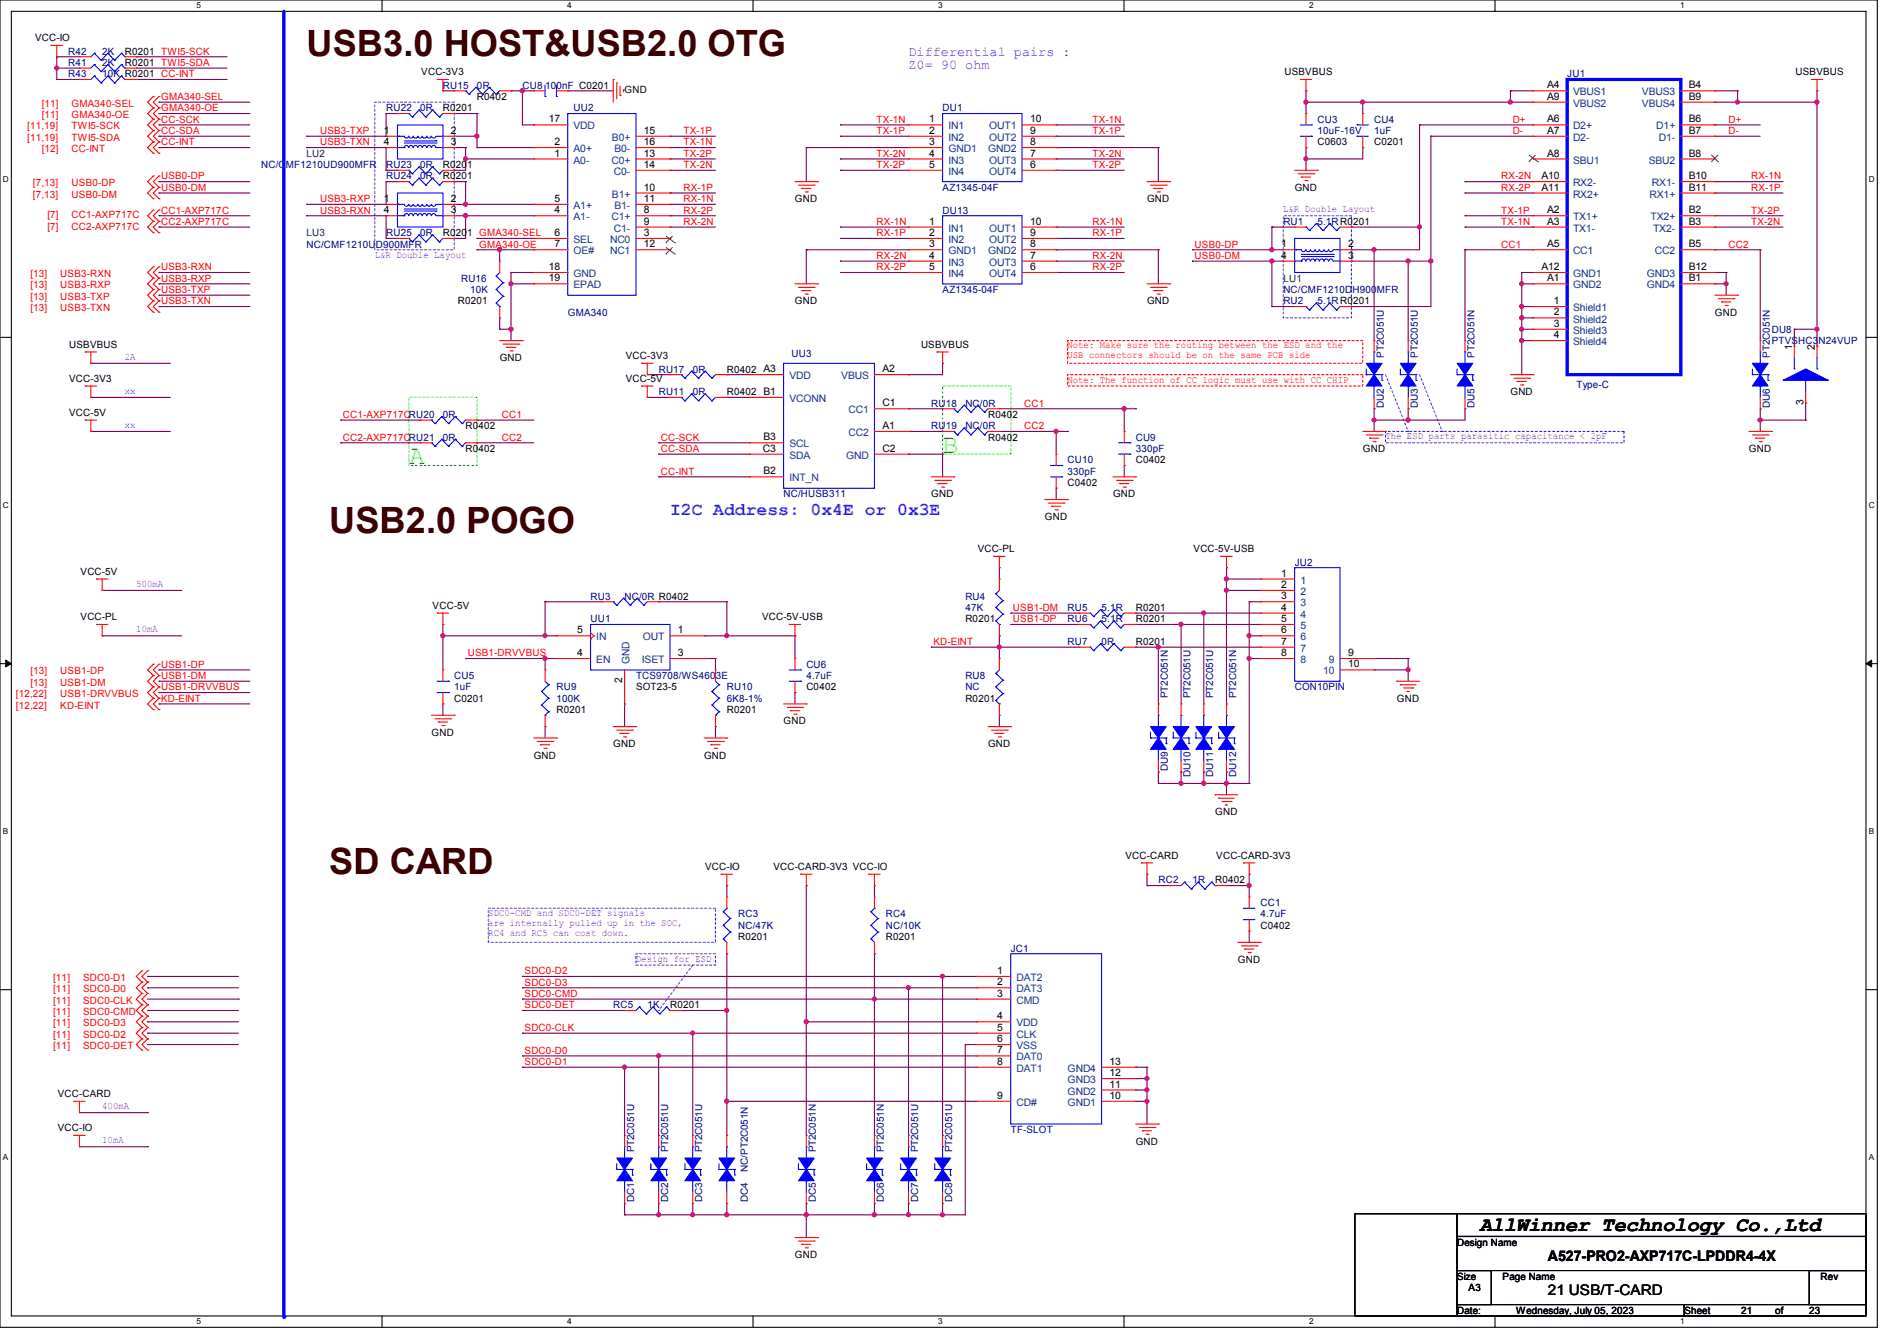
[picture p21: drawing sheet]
<svg xmlns="http://www.w3.org/2000/svg" width="297mm" height="210mm" viewBox="0 0 297 210" stroke-linecap="round" stroke-linejoin="round" font-family="sans-serif">
<defs><g id="words">
<g font-size="5.7" fill="#400000">
<text x="48" y="8.8">USB3.0 HOST&amp;USB2.0 OTG</text>
<text x="51.6" y="83.5">USB2.0 POGO</text>
<text x="51.6" y="136.9">SD CARD</text>
</g>
<g font-size="4.2" fill="#0f0">
<text x="147.6" y="71">B</text>
<text x="64" y="72.7">A</text>
</g>
<text font-size="3.2" x="231.7" y="192.7">AllWinner Technology Co.,Ltd</text>
<text font-size="2.8" fill="#8000ff" x="104.9" y="80.6">I2C Address: 0x4E or 0x3E</text>
<g font-size="2.3">
<text x="242.3" y="197.5">A527-PRO2-AXP717C-LPDDR4-4X</text>
<text x="242.3" y="202.8">21 USB/T-CARD</text>
</g>
<g font-size="2.1" fill="#8000ff">
<text x="142.2" y="8.8">Differential pairs :</text>
<text x="142.2" y="10.9">Z0= 90 ohm</text>
</g>
<g font-size="1.6">
<text x="5.5" y="6.4">VCC-IO</text>
<text x="19.6" y="10.3">R0201 TWI5-SDA</text>
<text x="19.6" y="8.6">R0201 TWI5-SCK</text>
<text x="66" y="11.8">VCC-3V3</text>
<text x="201.1" y="11.8">USBVBUS</text>
<text x="281.1" y="11.8">USBVBUS</text>
<text x="69.3" y="17.4">R0201</text>
<text x="74.7" y="15.7">R0402</text>
<text x="97.8" y="14.6">GND</text>
<text x="242.2" y="13.8">A4</text>
<text x="242.2" y="15.6">A9</text>
<text x="264.4" y="13.8">B4</text>
<text x="264.4" y="15.6">B9</text>
<text x="60.1" y="21">1</text>
<text x="60.1" y="22.7">4</text>
<text x="70.6" y="22.7">3</text>
<text x="70.6" y="21">2</text>
<text x="85.9" y="19.2">17</text>
<text x="86.8" y="22.7">2</text>
<text x="100.8" y="21">15</text>
<text x="100.8" y="22.7">16</text>
<text x="145.5" y="19.2">1</text>
<text x="145.5" y="21">2</text>
<text x="145.5" y="22.7">3</text>
<text x="161.3" y="19.2">10</text>
<text x="161.3" y="21">9</text>
<text x="161.3" y="22.7">8</text>
<text x="206.3" y="22.8">C0603</text>
<text x="215.2" y="22.8">C0201</text>
<text x="242.2" y="19.2">A6</text>
<text x="242.2" y="21">A7</text>
<text x="264.4" y="19.2">B6</text>
<text x="264.4" y="21">B7</text>
<text x="69.3" y="26.3">R0201</text>
<text x="69.3" y="28.1">R0201</text>
<text x="86.8" y="24.5">1</text>
<text x="100.8" y="29.8">10</text>
<text x="100.8" y="24.5">13</text>
<text x="100.8" y="26.3">14</text>
<text x="145.5" y="24.5">4</text>
<text x="145.5" y="26.3">5</text>
<text x="161.3" y="24.5">7</text>
<text x="161.3" y="26.3">6</text>
<text x="202.7" y="29.9">GND</text>
<text x="241.3" y="28.1">A10</text>
<text x="241.3" y="29.8">A11</text>
<text x="242.2" y="24.5">A8</text>
<text x="264.4" y="24.5">B8</text>
<text x="264.4" y="28.1">B10</text>
<text x="264.4" y="29.8">B11</text>
<text x="60.1" y="31.6">1</text>
<text x="60.1" y="33.4">4</text>
<text x="70.6" y="33.4">3</text>
<text x="70.6" y="31.6">2</text>
<text x="86.8" y="33.4">4</text>
<text x="86.8" y="31.6">5</text>
<text x="100.8" y="33.4">8</text>
<text x="100.8" y="35.2">9</text>
<text x="100.8" y="31.6">11</text>
<text x="124.5" y="31.7">GND</text>
<text x="145.5" y="35.2">1</text>
<text x="161.3" y="35.2">10</text>
<text x="179.6" y="31.7">GND</text>
<text x="242.2" y="33.4">A2</text>
<text x="242.2" y="35.2">A3</text>
<text x="264.4" y="33.4">B2</text>
<text x="264.4" y="35.2">B3</text>
<text x="69.3" y="37">R0201 GMA340-SEL</text>
<text x="86.8" y="37">6</text>
<text x="86.8" y="38.7">7</text>
<text x="100.8" y="37">3</text>
<text x="100.8" y="38.7">12</text>
<text x="145.5" y="37">2</text>
<text x="145.5" y="38.7">3</text>
<text x="145.5" y="40.5">4</text>
<text x="161.3" y="37">9</text>
<text x="161.3" y="40.5">7</text>
<text x="161.3" y="38.7">8</text>
<text x="200.6" y="38.7">1</text>
<text x="200.6" y="40.5">4</text>
<text x="211.1" y="40.5">3</text>
<text x="211.1" y="38.7">2</text>
<text x="242.2" y="38.7">A5</text>
<text x="264.4" y="38.7">B5</text>
<text x="71.7" y="47.7">R0201</text>
<text x="85.9" y="42.3">18</text>
<text x="85.9" y="44.1">19</text>
<text x="124.5" y="47.7">GND</text>
<text x="145.5" y="42.3">5</text>
<text x="161.3" y="42.3">6</text>
<text x="179.6" y="47.7">GND</text>
<text x="241.3" y="42.3">A12</text>
<text x="242.2" y="44.1">A1</text>
<text x="243.3" y="47.6">1</text>
<text x="264.4" y="44.1">B1</text>
<text x="264.4" y="42.3">B12</text>
<text x="243.3" y="49.4">2</text>
<text x="243.3" y="51.2">3</text>
<text x="243.3" y="53">4</text>
<text x="268.5" y="49.4">GND</text>
<text x="10.8" y="54.4">USBVBUS</text>
<text x="10.8" y="59.8">VCC-3V3</text>
<text x="78.2" y="56.6">GND</text>
<text x="98" y="59.8">VCC-5V</text>
<text x="98" y="56.2">VCC-3V3</text>
<text x="113.8" y="58.3">R0402 A3</text>
<text x="138.1" y="58.3">A2</text>
<text x="144.2" y="54.4">USBVBUS</text>
<text x="280.6" y="54.8" transform="rotate(-90 280.6 54.8)">1</text>
<text x="284.1" y="54.8" transform="rotate(-90 284.1 54.8)">2</text>
<text x="10.8" y="65.1">VCC-5V</text>
<text x="113.8" y="61.9">R0402 B1</text>
<text x="138.1" y="63.6">C1</text>
<text x="154.7" y="65.4">R0402</text>
<text x="236.5" y="61.9">GND</text>
<text x="282.3" y="63.5" transform="rotate(-90 282.3 63.5)">3</text>
<text x="72.9" y="67.2">R0402</text>
<text x="72.9" y="70.8">R0402</text>
<text x="119.4" y="70.7">C3</text>
<text x="119.5" y="69">B3</text>
<text x="138.1" y="67.2">A1</text>
<text x="138.1" y="70.7">C2</text>
<text x="154.7" y="69">R0402</text>
<text x="213.4" y="70.8">GND</text>
<text x="273.8" y="70.8">GND</text>
<text x="119.5" y="74.3">B2</text>
<text x="145.8" y="77.9">GND</text>
<text x="167.1" y="76.1">C0402</text>
<text x="174.3" y="77.9">GND</text>
<text x="177.8" y="72.6">C0402</text>
<text x="163.6" y="81.4">GND</text>
<text x="153.1" y="86.4">VCC-PL</text>
<text x="186.9" y="86.4">VCC-5V-USB</text>
<text x="12.6" y="90">VCC-5V</text>
<text x="67.7" y="95.3">VCC-5V</text>
<text x="177.8" y="95.7">R0201</text>
<text x="200.6" y="90.3">1</text>
<text x="200.6" y="92.1">2</text>
<text x="200.6" y="93.9">3</text>
<text x="200.6" y="95.6">4</text>
<text x="12.6" y="97.1">VCC-PL</text>
<text x="90.3" y="99.2">5</text>
<text x="106.1" y="99.2">1</text>
<text x="119.3" y="97.1">VCC-5V-USB</text>
<text x="151.1" y="97.5">R0201</text>
<text x="177.8" y="97.5">R0201</text>
<text x="177.8" y="101">R0201</text>
<text x="200.6" y="97.4">5</text>
<text x="200.6" y="99.2">6</text>
<text x="200.6" y="101">7</text>
<text x="90.3" y="102.7">4</text>
<text x="97.4" y="107" transform="rotate(-90 97.4 107)">2</text>
<text x="106.1" y="102.7">3</text>
<text x="200.6" y="102.7">8</text>
<text x="211.1" y="102.7">9</text>
<text x="211.1" y="104.5">10</text>
<text x="71.1" y="109.9">C0201</text>
<text x="87.1" y="111.7">R0201</text>
<text x="99.6" y="108.1">SOT23-5</text>
<text x="113.8" y="111.7">R0201</text>
<text x="122.7" y="113.5">GND</text>
<text x="126.2" y="108.1">C0402</text>
<text x="151.1" y="109.9">R0201</text>
<text x="218.7" y="109.9">GND</text>
<text x="67.6" y="115.2">GND</text>
<text x="83.6" y="118.8">GND</text>
<text x="96" y="117">GND</text>
<text x="110.2" y="118.8">GND</text>
<text x="154.7" y="117">GND</text>
<text x="190.3" y="127.7">GND</text>
<text x="110.4" y="136.2">VCC-IO</text>
<text x="121.1" y="136.2">VCC-CARD-3V3 VCC-IO</text>
<text x="176.2" y="134.5">VCC-CARD</text>
<text x="190.4" y="134.5">VCC-CARD-3V3</text>
<text x="190.3" y="138.3">R0402</text>
<text x="115.6" y="147.2">R0201</text>
<text x="138.7" y="147.2">R0201</text>
<text x="197.4" y="145.5">C0402</text>
<text x="156.1" y="154.3">2</text>
<text x="156.1" y="152.5">1</text>
<text x="193.8" y="150.8">GND</text>
<text x="104.9" y="157.9">R0201</text>
<text x="156.1" y="156.1">3</text>
<text x="156.1" y="159.6">4</text>
<text x="156.1" y="161.4">5</text>
<text x="156.1" y="163.2">6</text>
<text x="156.1" y="165">7</text>
<text x="156.1" y="166.8">8</text>
<text x="173.7" y="166.8">13</text>
<text x="9.1" y="171.8">VCC-CARD</text>
<text x="156.1" y="172.1">9</text>
<text x="173.7" y="172.1">10</text>
<text x="173.7" y="170.3">11</text>
<text x="173.7" y="168.5">12</text>
<text x="9.1" y="177.1">VCC-IO</text>
<text x="177.8" y="179.2">GND</text>
<text x="124.5" y="197">GND</text>
<text x="228.1" y="195.1">Design Name</text>
<text x="228.1" y="200.4">Size</text>
<text x="229.9" y="202.2">A3</text>
<text x="235.3" y="200.4">Page Name</text>
<text x="285" y="200.4">Rev</text>
<text x="228.1" y="205.7">Date:</text>
<text x="237.4" y="205.7">Wednesday, July 05, 2023</text>
<text x="263.7" y="205.7">Sheet</text>
<text x="272.6" y="205.7">21</text>
<text x="277.9" y="205.7">of</text>
<text x="283.3" y="205.7">23</text>
</g>
<g font-size="1.6" fill="#000080">
<text x="10.7" y="10.3">R41</text>
<text x="10.7" y="8.6">R42</text>
<text x="16" y="10.3">2K</text>
<text x="16" y="8.6">2K</text>
<text x="10.7" y="12.1">R43</text>
<text x="16" y="12.1">10K R0201 CC-INT</text>
<text x="60.5" y="17.4">RU22</text>
<text x="65.8" y="17.4">0R</text>
<text x="69.3" y="13.9">RU15</text>
<text x="74.7" y="13.9">0R</text>
<text x="81.8" y="13.9">CU8</text>
<text x="85.3" y="13.9">100nF C0201</text>
<text x="89.8" y="17.4">UU2</text>
<text x="147.6" y="17.4">DU1</text>
<text x="245.4" y="12.1">JU1</text>
<text x="206.3" y="19.2">CU3</text>
<text x="206.3" y="21">10uF-16V</text>
<text x="215.2" y="19.2">CU4</text>
<text x="215.2" y="21">1uF</text>
<text x="40.9" y="26.3">NC/CMF1210UD900MFR</text>
<text x="60.5" y="26.3">RU23</text>
<text x="60.5" y="28.1">RU24</text>
<text x="65.8" y="26.3">0R</text>
<text x="65.8" y="28.1">0R</text>
<text x="147.6" y="29.9">AZ1345-04F</text>
<text x="147.6" y="33.4">DU13</text>
<text x="200.9" y="35.2">RU1</text>
<text x="206.3" y="35.2">5.1RR0201</text>
<text x="48" y="38.8">NC/CMF1210UD900MFR</text>
<text x="60.5" y="37">RU25</text>
<text x="65.8" y="37">0R</text>
<text x="72.2" y="44.1">RU16</text>
<text x="73.6" y="45.9">10K</text>
<text x="147.6" y="45.9">AZ1345-04F</text>
<text x="200.9" y="47.7">RU2</text>
<text x="200.9" y="45.9">NC/CMF1210DH900MFR</text>
<text x="206.3" y="47.7">5.1RR0201</text>
<text x="88.9" y="49.4">GMA340</text>
<text x="277.4" y="52.1">DU8</text>
<text x="277.4" y="53.9">PTVSHC3N24VUP</text>
<text x="103.1" y="58.3">RU17</text>
<text x="108.5" y="58.3">0R</text>
<text x="123.9" y="55.8">UU3</text>
<text x="64" y="65.4">RU20</text>
<text x="69.3" y="65.4">0R</text>
<text x="103.1" y="61.9">RU11</text>
<text x="108.5" y="61.9">0R</text>
<text x="145.8" y="63.7">RU18</text>
<text x="151.1" y="63.7">NC/0R</text>
<text x="246.8" y="60.8">Type-C</text>
<text x="64" y="69">RU21</text>
<text x="69.3" y="69">0R</text>
<text x="145.8" y="67.2">RU19</text>
<text x="151.1" y="67.2">NC/0R</text>
<text x="177.8" y="69">CU9</text>
<text x="177.8" y="70.8">330pF</text>
<text x="122.7" y="77.9">NC/HUSB311</text>
<text x="167.1" y="72.6">CU10</text>
<text x="167.1" y="74.3">330pF</text>
<text x="202.7" y="88.6">JU2</text>
<text x="92.5" y="93.9">RU3</text>
<text x="97.8" y="93.9">NC/0R R0402</text>
<text x="151.1" y="93.9">RU4</text>
<text x="151.1" y="95.7">47K</text>
<text x="167.1" y="95.7">RU5</text>
<text x="172.5" y="95.7">5.1R</text>
<text x="92.5" y="97.5">UU1</text>
<text x="167.1" y="97.5">RU6</text>
<text x="167.1" y="101">RU7</text>
<text x="172.5" y="97.5">5.1R</text>
<text x="172.5" y="101">0R</text>
<text x="71.1" y="106.3">CU5</text>
<text x="99.6" y="106.3">TCS9708/WS4603E</text>
<text x="126.2" y="104.6">CU6</text>
<text x="126.2" y="106.3">4.7uF</text>
<text x="151.1" y="106.3">RU8</text>
<text x="71.1" y="108.1">1uF</text>
<text x="87.1" y="108.1">RU9</text>
<text x="87.1" y="109.9">100K</text>
<text x="113.8" y="108.1">RU10</text>
<text x="113.8" y="109.9">6K8-1%</text>
<text x="151.1" y="108.1">NC</text>
<text x="202.7" y="108.1">CON10PIN</text>
<text x="115.6" y="143.7">RC3</text>
<text x="138.7" y="143.7">RC4</text>
<text x="181.4" y="138.3">RC2</text>
<text x="186.7" y="138.3">1R</text>
<text x="197.4" y="141.9">CC1</text>
<text x="197.4" y="143.7">4.7uF</text>
<text x="115.6" y="145.5">NC/47K</text>
<text x="138.7" y="145.5">NC/10K</text>
<text x="158.3" y="149">JC1</text>
<text x="96" y="157.9">RC5</text>
<text x="101.4" y="157.9">1K</text>
<text x="158.3" y="177.5">TF-SLOT</text>
</g>
<g font-size="1.6" fill="#f00">
<text x="6.6" y="16.7">[11]</text>
<text x="11.2" y="16.7">GMA340-SEL</text>
<text x="25.2" y="17.4">GMA340-OE</text>
<text x="25.2" y="15.7">GMA340-SEL</text>
<text x="4.3" y="22.1">[11,19]</text>
<text x="4.3" y="20.3">[11,19]</text>
<text x="6.6" y="23.8">[12]</text>
<text x="6.6" y="18.5">[11]</text>
<text x="11.2" y="23.8">CC-INT</text>
<text x="11.2" y="22.1">TWI5-SDA</text>
<text x="11.2" y="18.5">GMA340-OE</text>
<text x="11.2" y="20.3">TWI5-SCK</text>
<text x="25.2" y="22.8">CC-INT</text>
<text x="25.2" y="21">CC-SDA</text>
<text x="25.2" y="19.2">CC-SCK</text>
<text x="50.1" y="21">USB3-TXP</text>
<text x="50.1" y="22.8">USB3-TXN</text>
<text x="107" y="21">TX-1P</text>
<text x="107" y="22.8">TX-1N</text>
<text x="137.3" y="19.2">TX-1N</text>
<text x="137.3" y="21">TX-1P</text>
<text x="171" y="19.2">TX-1N</text>
<text x="171" y="21">TX-1P</text>
<text x="236.8" y="19.2">D+</text>
<text x="236.8" y="21">D-</text>
<text x="270.6" y="19.2">D+</text>
<text x="270.6" y="21">D-</text>
<text x="5.2" y="29.2">[7,13]</text>
<text x="11.2" y="29.2">USB0-DP</text>
<text x="25.2" y="29.9">USB0-DM</text>
<text x="25.2" y="28.1">USB0-DP</text>
<text x="107" y="24.6">TX-2P</text>
<text x="107" y="26.3">TX-2N</text>
<text x="107" y="29.9">RX-1P</text>
<text x="137.3" y="24.6">TX-2N</text>
<text x="137.3" y="26.3">TX-2P</text>
<text x="171" y="24.6">TX-2N</text>
<text x="171" y="26.3">TX-2P</text>
<text x="235" y="28.1">RX-2N</text>
<text x="235" y="29.9">RX-2P</text>
<text x="274.2" y="28.1">RX-1N</text>
<text x="274.2" y="29.9">RX-1P</text>
<text x="5.2" y="30.9">[7,13]</text>
<text x="7.5" y="34.2">[7]</text>
<text x="7.5" y="35.9">[7]</text>
<text x="11.2" y="30.9">USB0-DM</text>
<text x="11.2" y="34.2">CC1-AXP717C</text>
<text x="11.2" y="35.9">CC2-AXP717C</text>
<text x="25.2" y="35.2">CC2-AXP717C</text>
<text x="25.2" y="33.4">CC1-AXP717C</text>
<text x="50.1" y="33.4">USB3-RXN</text>
<text x="50.1" y="31.7">USB3-RXP</text>
<text x="107" y="35.2">RX-2N</text>
<text x="107" y="33.4">RX-2P</text>
<text x="107" y="31.7">RX-1N</text>
<text x="137.3" y="35.2">RX-1N</text>
<text x="171" y="35.2">RX-1N</text>
<text x="235" y="33.4">TX-1P</text>
<text x="235" y="35.2">TX-1N</text>
<text x="274.2" y="33.4">TX-2P</text>
<text x="274.2" y="35.2">TX-2N</text>
<text x="75" y="38.8">GMA340-OE</text>
<text x="137.3" y="37">RX-1P</text>
<text x="137.3" y="40.6">RX-2N</text>
<text x="171" y="37">RX-1P</text>
<text x="171" y="40.6">RX-2N</text>
<text x="187" y="40.6">USB0-DM</text>
<text x="187" y="38.8">USB0-DP</text>
<text x="235" y="38.8">CC1</text>
<text x="270.6" y="38.8">CC2</text>
<text x="4.8" y="43.4">[13]</text>
<text x="4.8" y="45.2">[13]</text>
<text x="4.8" y="46.9">[13]</text>
<text x="9.4" y="43.4">USB3-RXN</text>
<text x="9.4" y="45.2">USB3-RXP</text>
<text x="9.4" y="46.9">USB3-TXP</text>
<text x="25.2" y="44.1">USB3-RXP</text>
<text x="25.2" y="45.9">USB3-TXP</text>
<text x="25.2" y="42.3">USB3-RXN</text>
<text x="25.2" y="47.7">USB3-TXN</text>
<text x="137.3" y="42.3">RX-2P</text>
<text x="171" y="42.3">RX-2P</text>
<text x="4.8" y="48.7">[13]</text>
<text x="9.4" y="48.7">USB3-TXN</text>
<text x="167.1" y="54.6">Note: Make sure the routing between the ESD and the</text>
<text x="167.1" y="56.1">USB connectors should be on the same PCB side</text>
<text x="167.1" y="59.9">Note: The function of CC logic must use with CC CHIP</text>
<text x="53.7" y="65.4">CC1-AXP717C</text>
<text x="78.6" y="65.4">CC1</text>
<text x="160.4" y="63.7">CC1</text>
<text x="53.7" y="69">CC2-AXP717C</text>
<text x="78.6" y="69">CC2</text>
<text x="103.5" y="70.8">CC-SDA</text>
<text x="103.5" y="69">CC-SCK</text>
<text x="160.4" y="67.2">CC2</text>
<text x="103.5" y="74.3">CC-INT</text>
<text x="158.6" y="95.7">USB1-DM</text>
<text x="146.1" y="101">KD-EINT</text>
<text x="158.6" y="97.5">USB1-DP</text>
<text x="4.8" y="107.4">[13]</text>
<text x="4.8" y="105.6">[13]</text>
<text x="9.4" y="107.4">USB1-DM</text>
<text x="9.4" y="105.6">USB1-DP</text>
<text x="25.2" y="106.3">USB1-DM</text>
<text x="25.2" y="104.6">USB1-DP</text>
<text x="73.2" y="102.8">USB1-DRVVBUS</text>
<text x="2.5" y="109.2">[12,22]</text>
<text x="2.5" y="111">[12,22]</text>
<text x="9.4" y="109.2">USB1-DRVVBUS</text>
<text x="9.4" y="111">KD-EINT</text>
<text x="25.2" y="108.1">USB1-DRVVBUS</text>
<text x="25.2" y="109.9">KD-EINT</text>
<text x="8.3" y="153.6">[11]</text>
<text x="8.3" y="155.4">[11]</text>
<text x="13" y="153.6">SDC0-D1</text>
<text x="13" y="155.4">SDC0-D0</text>
<text x="82.1" y="154.3">SDC0-D3</text>
<text x="82.1" y="152.6">SDC0-D2</text>
<text x="8.3" y="157.2">[11]</text>
<text x="8.3" y="159">[11]</text>
<text x="8.3" y="160.7">[11]</text>
<text x="13" y="157.2">SDC0-CLK</text>
<text x="13" y="159">SDC0-CMD</text>
<text x="13" y="160.7">SDC0-D3</text>
<text x="82.1" y="161.5">SDC0-CLK</text>
<text x="82.1" y="156.1">SDC0-CMD</text>
<text x="82.1" y="157.9">SDC0-DET</text>
<text x="8.3" y="164.3">[11]</text>
<text x="8.3" y="162.5">[11]</text>
<text x="13" y="164.3">SDC0-DET</text>
<text x="13" y="162.5">SDC0-D2</text>
<text x="82.1" y="166.8">SDC0-D1</text>
<text x="82.1" y="165">SDC0-D0</text>
</g>
<g font-size="1.6" fill="#004080">
<text x="246.3" y="14.9">VBUS1</text>
<text x="246.3" y="16.7">VBUS2</text>
<text x="257.1" y="14.9">VBUS3</text>
<text x="257.1" y="16.7">VBUS4</text>
<text x="89.8" y="23.8">A0+</text>
<text x="89.8" y="20.3">VDD</text>
<text x="95.8" y="22.1">B0+</text>
<text x="96.2" y="23.8">B0-</text>
<text x="148.5" y="20.3">IN1</text>
<text x="148.5" y="22.1">IN2</text>
<text x="148.5" y="23.8">GND1</text>
<text x="154.7" y="23.8">GND2</text>
<text x="154.9" y="20.3">OUT1</text>
<text x="154.9" y="22.1">OUT2</text>
<text x="246.3" y="20.3">D2+</text>
<text x="246.3" y="22.1">D2-</text>
<text x="259.3" y="20.3">D1+</text>
<text x="259.7" y="22.1">D1-</text>
<text x="89.8" y="25.6">A0-</text>
<text x="95.7" y="25.6">C0+</text>
<text x="96.1" y="27.4">C0-</text>
<text x="148.5" y="25.6">IN3</text>
<text x="148.5" y="27.4">IN4</text>
<text x="154.9" y="25.6">OUT3</text>
<text x="154.9" y="27.4">OUT4</text>
<text x="246.3" y="25.6">SBU1</text>
<text x="246.3" y="29.2">RX2-</text>
<text x="258.1" y="25.6">SBU2</text>
<text x="258.6" y="29.2">RX1-</text>
<text x="89.8" y="34.5">A1-</text>
<text x="89.8" y="32.7">A1+</text>
<text x="95.7" y="34.5">C1+</text>
<text x="95.8" y="30.9">B1+</text>
<text x="96.2" y="32.7">B1-</text>
<text x="246.3" y="34.5">TX1+</text>
<text x="246.3" y="30.9">RX2+</text>
<text x="258.3" y="30.9">RX1+</text>
<text x="258.4" y="34.5">TX2+</text>
<text x="89.8" y="38.1">SEL</text>
<text x="89.8" y="39.8">OE#</text>
<text x="95.5" y="38.1">NC0</text>
<text x="95.5" y="39.8">NC1</text>
<text x="96.1" y="36.3">C1-</text>
<text x="148.5" y="36.3">IN1</text>
<text x="148.5" y="38.1">IN2</text>
<text x="148.5" y="39.8">GND1</text>
<text x="148.5" y="41.6">IN3</text>
<text x="154.7" y="39.8">GND2</text>
<text x="154.9" y="36.3">OUT1</text>
<text x="154.9" y="38.1">OUT2</text>
<text x="154.9" y="41.6">OUT3</text>
<text x="246.3" y="36.3">TX1-</text>
<text x="246.3" y="39.8">CC1</text>
<text x="258.8" y="36.3">TX2-</text>
<text x="259.1" y="39.8">CC2</text>
<text x="89.8" y="43.4">GND</text>
<text x="89.8" y="45.2">EPAD</text>
<text x="148.5" y="43.4">IN4</text>
<text x="154.9" y="43.4">OUT4</text>
<text x="246.3" y="45.2">GND2</text>
<text x="246.3" y="43.4">GND1</text>
<text x="257.8" y="45.2">GND4</text>
<text x="257.8" y="43.4">GND3</text>
<text x="246.3" y="48.7">Shield1</text>
<text x="246.3" y="50.5">Shield2</text>
<text x="246.3" y="52.3">Shield3</text>
<text x="123.6" y="59.4">VDD</text>
<text x="131.7" y="59.4">VBUS</text>
<text x="246.3" y="54.1">Shield4</text>
<text x="123.6" y="63">VCONN</text>
<text x="132.9" y="64.7">CC1</text>
<text x="123.6" y="71.8">SDA</text>
<text x="123.6" y="70.1">SCL</text>
<text x="132.5" y="71.8">GND</text>
<text x="132.9" y="68.3">CC2</text>
<text x="123.6" y="75.4">INT_N</text>
<text x="203.6" y="91.4">1</text>
<text x="203.6" y="93.2">2</text>
<text x="203.6" y="95">3</text>
<text x="93.4" y="100.3">IN</text>
<text x="100.6" y="100.3">OUT</text>
<text x="203.6" y="96.7">4</text>
<text x="203.6" y="98.5">5</text>
<text x="203.6" y="100.3">6</text>
<text x="93.4" y="103.8">EN</text>
<text x="98.6" y="104" transform="rotate(-90 98.6 104)">GND</text>
<text x="100.5" y="103.8">ISET</text>
<text x="203.6" y="102.1">7</text>
<text x="203.6" y="103.8">8</text>
<text x="207.2" y="105.6">10</text>
<text x="208" y="103.8">9</text>
<text x="159.1" y="155.4">DAT3</text>
<text x="159.1" y="153.6">DAT2</text>
<text x="159.1" y="157.2">CMD</text>
<text x="159.1" y="160.7">VDD</text>
<text x="159.1" y="162.5">CLK</text>
<text x="159.1" y="164.3">VSS</text>
<text x="159.1" y="166.1">DAT0</text>
<text x="159.1" y="167.9">DAT1</text>
<text x="167.1" y="167.9">GND4</text>
<text x="159.1" y="173.2">CD#</text>
<text x="167.1" y="173.2">GND1</text>
<text x="167.1" y="171.4">GND2</text>
<text x="167.1" y="169.6">GND3</text>
</g>
<g font-size="1.6" fill="#004040">
<text x="48" y="24.6">LU2</text>
<text x="48" y="37">LU3</text>
<text x="200.9" y="44.1">LU1</text>
</g>
<g font-size="1.6" fill="#8000ff">
<text x="200.9" y="33.2">L&amp;R Double Layout</text>
<text x="58.7" y="40.3">L&amp;R Double Layout</text>
<text x="19.6" y="56.3">2A</text>
<text x="19.6" y="61.7">xx</text>
<text x="19.6" y="67">xx</text>
<text x="216.9" y="68.8">The ESD parts parasitic capacitance &lt; 2pF</text>
<text x="21.3" y="91.9">500mA</text>
<text x="21.3" y="99">10mA</text>
<text x="76.4" y="143.5">SDC0-CMD and SDC0-DET signals</text>
<text x="76.4" y="145">are internally pulled up in the SOC,</text>
<text x="76.4" y="146.6">RC4 and RC5 can cost down.</text>
<text x="99.6" y="150.6">Design for ESD</text>
<text x="16" y="173.7">400mA</text>
<text x="16" y="179">10mA</text>
</g>
<g font-size="1.5" fill="#000080">
<text x="216.6" y="56" transform="rotate(-90 216.6 56)">PT2C051U</text>
<text x="222" y="56" transform="rotate(-90 222 56)">PT2C051U</text>
<text x="230.9" y="56" transform="rotate(-90 230.9 56)">PT2C051N</text>
<text x="277.1" y="56" transform="rotate(-90 277.1 56)">PT2C051N</text>
<text x="216.6" y="63.8" transform="rotate(-90 216.6 63.8)">DU2</text>
<text x="222" y="63.8" transform="rotate(-90 222 63.8)">DU3</text>
<text x="230.9" y="63.8" transform="rotate(-90 230.9 63.8)">DU5</text>
<text x="277.1" y="63.8" transform="rotate(-90 277.1 63.8)">DU6</text>
<text x="182.8" y="109.3" transform="rotate(-90 182.8 109.3)">PT2C051N</text>
<text x="186.4" y="109.3" transform="rotate(-90 186.4 109.3)">PT2C051U</text>
<text x="190" y="109.3" transform="rotate(-90 190 109.3)">PT2C051U</text>
<text x="193.5" y="109.3" transform="rotate(-90 193.5 109.3)">PT2C051N</text>
<text x="182.8" y="120.7" transform="rotate(-90 182.8 120.7)">DU9</text>
<text x="186.4" y="121.6" transform="rotate(-90 186.4 121.6)">DU10</text>
<text x="190" y="121.6" transform="rotate(-90 190 121.6)">DU11</text>
<text x="193.5" y="121.6" transform="rotate(-90 193.5 121.6)">DU12</text>
<text x="99.3" y="180.5" transform="rotate(-90 99.3 180.5)">PT2C051U</text>
<text x="104.6" y="180.5" transform="rotate(-90 104.6 180.5)">PT2C051U</text>
<text x="109.9" y="180.5" transform="rotate(-90 109.9 180.5)">PT2C051U</text>
<text x="117.1" y="183.5" transform="rotate(-90 117.1 183.5)">NC/PT2C051N</text>
<text x="127.7" y="180.5" transform="rotate(-90 127.7 180.5)">PT2C051N</text>
<text x="138.4" y="180.5" transform="rotate(-90 138.4 180.5)">PT2C051N</text>
<text x="143.7" y="180.5" transform="rotate(-90 143.7 180.5)">PT2C051U</text>
<text x="149.1" y="180.5" transform="rotate(-90 149.1 180.5)">PT2C051U</text>
<text x="99.3" y="188.3" transform="rotate(-90 99.3 188.3)">DC1</text>
<text x="104.6" y="188.3" transform="rotate(-90 104.6 188.3)">DC2</text>
<text x="109.9" y="188.3" transform="rotate(-90 109.9 188.3)">DC3</text>
<text x="117.1" y="188.3" transform="rotate(-90 117.1 188.3)">DC4</text>
<text x="127.7" y="188.3" transform="rotate(-90 127.7 188.3)">DC5</text>
<text x="138.4" y="188.3" transform="rotate(-90 138.4 188.3)">DC6</text>
<text x="143.7" y="188.3" transform="rotate(-90 143.7 188.3)">DC7</text>
<text x="149.1" y="188.3" transform="rotate(-90 149.1 188.3)">DC8</text>
</g>
<g font-size="1.3">
<text x="30.8" y="1.3">5</text>
<text x="88.8" y="1.3">4</text>
<text x="146.9" y="1.3">3</text>
<text x="205" y="1.3">2</text>
<text x="263.1" y="1.3">1</text>
<text x=".5" y="28.4">D</text>
<text x="292.6" y="28.4">D</text>
<text x=".5" y="79.5">C</text>
<text x="292.6" y="79.5">C</text>
<text x=".5" y="130.6">B</text>
<text x="292.6" y="130.6">B</text>
<text x=".5" y="181.7">A</text>
<text x="292.6" y="181.7">A</text>
<text x="30.8" y="207.4">5</text>
<text x="88.8" y="207.4">4</text>
<text x="146.9" y="207.4">3</text>
<text x="205" y="207.4">2</text>
<text x="263.1" y="207.4">1</text>
</g>
</g></defs>
<path d="M0 0h293.9v207.9h-293.9zM1.8 1.8h290.3v204.3h-290.3z" fill="none" stroke="#000" stroke-width=".17"/>
<g fill="#fff">
<path d="M30.8 .2h.7v1.4h-.7z"/>
<path d="M30.8 206.2h.7v1.4h-.7z"/>
</g>
<path d="M59.8 0v1.8M59.8 206.1v1.8" fill="none" stroke="#000" stroke-width=".17"/>
<g fill="#fff">
<path d="M88.8 .2h.7v1.4h-.7z"/>
<path d="M88.8 206.2h.7v1.4h-.7z"/>
</g>
<path d="M117.9 0v1.8M117.9 206.1v1.8" fill="none" stroke="#000" stroke-width=".17"/>
<g fill="#fff">
<path d="M146.9 .2h.7v1.4h-.7z"/>
<path d="M146.9 206.2h.7v1.4h-.7z"/>
</g>
<path d="M176 0v1.8M176 206.1v1.8" fill="none" stroke="#000" stroke-width=".17"/>
<g fill="#fff">
<path d="M205 .2h.7v1.4h-.7z"/>
<path d="M205 206.2h.7v1.4h-.7z"/>
</g>
<path d="M234.1 0v1.8M234.1 206.1v1.8" fill="none" stroke="#000" stroke-width=".17"/>
<g fill="#fff">
<path d="M263.1 .2h.6v1.4h-.6z"/>
<path d="M263.1 206.2h.6v1.4h-.6z"/>
<path d="M.5 27.3h.9v1.4h-.9z"/>
<path d="M292.6 27.3h.9v1.4h-.9z"/>
<path d="M.5 78.4h.9v1.4h-.9z"/>
<path d="M292.6 78.4h.9v1.4h-.9z"/>
</g>
<path d="M0 52.8h1.8M292.1 52.8h1.8" fill="none" stroke="#000" stroke-width=".17"/>
<g fill="#fff">
<path d="M.5 129.5h.8v1.4h-.8z"/>
<path d="M292.6 129.5h.8v1.4h-.8z"/>
</g>
<path d="M0 103.9h1.8M292.1 103.9h1.8" fill="none" stroke="#000" stroke-width=".17"/>
<path d="M.9 103.4l.9 .5-.9 .5zM292.1 103.9l.9-.5v1z" fill="#000" stroke="#000" stroke-width=".16"/>
<g fill="#fff">
<path d="M.5 180.5h.8v1.4h-.8z"/>
<path d="M292.6 180.5h.8v1.4h-.8z"/>
</g>
<path d="M0 155h1.8M292.1 155h1.8" fill="none" stroke="#000" stroke-width=".17"/>
<path d="M44.4 1.8v204.4" fill="none" stroke="#00f" stroke-width=".51"/>
<circle cx="44.4" cy="206.2" r=".25" fill="#00f"/>
<path d="M58.7 16h12.4v23.1h-12.4zM200.9 33.8h10.7v16h-10.7zM216.9 58.7l3.6 8.9M222.2 58.7l3.6 8.9M216.9 67.6h37.4v1.7h-37.4zM220.5 67.6h.1M225.8 67.6h.1M76.5 142.2h35.5v5.4h-35.5zM99.6 149.4h12.4v1.7h-12.4zM103.1 158.2h.1M108.5 151.1l-5.4 7.1" fill="none" stroke="#8000ff" stroke-width=".17" stroke-dasharray=".3 .3"/>
<path d="M167.1 53.3h46.3v3.6h-46.3zM167.1 58.7h46.3v1.8h-46.3z" fill="none" stroke="#f00" stroke-width=".17" stroke-dasharray=".3 .3"/>
<path d="M64 62.2h10.7v10.7h-10.7zM147.6 60.5h10.6v10.6h-10.6z" fill="none" stroke="#0f0" stroke-width=".17" stroke-dasharray=".3 .3"/>
<g fill="none" stroke="#800040" stroke-width=".17">
<path d="M8.9 8.9h.1M8.9 10.7h.1M8.9 12.4h.1M8.9 8.9v3.5M8.9 8.9h3.5M8.9 10.7h3.5M8.9 12.4h3.5M21.3 8.9h.1M21.3 10.7h.1M21.3 12.4h.1M21.3 8.9h14.3M21.3 10.7h14.3"/>
<path d="M21.3 12.4h14.3M24.9 17.8h.1M24.9 16h.1M24.9 19.6h.1M24.9 19.6h14.2M24.9 16h14.2M24.9 17.8h14.2M60.5 17.8h.1M60.5 17.8h1.7M60.5 17.8v3.5M69.3 14.2h.1M69.3 14.2h1.8"/>
<path d="M71.1 17.8h3.6M74.7 17.8h.1M74.7 17.8v5.3M80 14.2h.1M80 14.2h3.6M81.8 14.2h.1M81.8 14.2v5.4h1.8M83.6 19.6h.1M88.9 14.2h.1M88.9 14.2h7.1M131.6 19.6h.1M131.6 19.6h10.6"/>
<path d="M165.4 19.6h.1M165.4 19.6h10.6M204.5 14.2h.1M204.5 16h.1M204.5 14.2v3.6M204.5 16h35.5M213.4 16h.1M213.4 16v1.8M222.2 19.6h.1M222.2 19.6h17.8M222.2 19.6v19.5h-10.6M236.5 14.2h.1"/>
<path d="M236.5 16h.1M236.5 14.2h3.5M236.5 14.2v1.8M268.5 19.6h.1M268.5 16h.1M268.5 14.2h.1M268.5 19.6h7.1M268.5 16h16M268.5 14.2h3.5M272 14.2h.1M272 16h.1M272 14.2v1.8"/>
<path d="M284.5 14.2h.1M284.5 14.2v40M24.9 30.2h.1M24.9 28.4h.1M24.9 35.6h.1M24.9 33.8h.1M24.9 23.1h.1M24.9 21.3h.1M24.9 21.3h14.2M24.9 35.6h14.2M24.9 30.2h14.2M24.9 28.4h14.2"/>
<path d="M24.9 33.8h14.2M24.9 23.1h14.2M48 21.3h.1M48 23.1h.1M48 33.8h.1M48 32h.1M48 21.3h12.5M48 33.8h12.5M48 23.1h12.5v3.6M48 32h12.5M60.5 21.3h.1M60.5 26.7h.1"/>
<path d="M60.5 28.4h.1M60.5 32h.1M60.5 33.8h.1M60.5 37.3h.1M60.5 28.4h1.7M60.5 37.3h1.7M60.5 26.7h1.7M60.5 28.4v3.6M60.5 33.8v3.5M71.1 26.7h.1M71.1 37.3h.1M71.1 21.3h3.6"/>
<path d="M71.1 28.4h1.8M71.1 33.8h12.5M71.1 23.1h1.8M71.1 32h12.5M72.9 24.9h.1M72.9 23.1h.1M72.9 32h.1M72.9 33.8h.1M72.9 28.4h.1M72.9 24.9h10.7M72.9 33.8v3.5h-1.8M72.9 23.1v3.6h-1.8"/>
<path d="M72.9 28.4v3.6M74.7 37.3h.1M74.7 39.1h.1M74.7 23.1h.1M74.7 21.3h.1M74.7 39.1h8.9M74.7 23.1h8.9M74.7 37.3h8.9M78.2 39.1h.1M78.2 39.1v1.8M83.6 33.8h.1M83.6 32h.1"/>
<path d="M104.9 21.3h.1M104.9 23.1h.1M104.9 24.9h.1M104.9 26.7h.1M104.9 35.6h.1M104.9 33.8h.1M104.9 32h.1M104.9 30.2h.1M104.9 21.3h7.1M104.9 24.9h7.1M104.9 35.6h7.1M104.9 30.2h7.1"/>
<path d="M104.9 33.8h7.1M104.9 23.1h7.1M104.9 26.7h7.1M104.9 32h7.1M126.2 23.1h.1M126.2 39.1h.1M126.2 39.1h16M126.2 23.1v5.3M126.2 39.1v5.3M126.2 23.1h16M131.6 35.6h.1M131.6 37.3h.1"/>
<path d="M131.6 21.3h.1M131.6 24.9h.1M131.6 26.7h.1M131.6 21.3h10.6M131.6 24.9h10.6M131.6 35.6h10.6M131.6 37.3h10.6M131.6 26.7h10.6M165.4 23.1h.1M165.4 39.1h.1M165.4 35.6h.1M165.4 37.3h.1"/>
<path d="M165.4 21.3h.1M165.4 24.9h.1M165.4 26.7h.1M165.4 21.3h10.6M165.4 24.9h10.6M165.4 39.1h16M165.4 35.6h10.6M165.4 23.1h16M165.4 37.3h10.6M165.4 26.7h10.6M181.4 23.1h.1M181.4 39.1h.1"/>
<path d="M181.4 23.1v5.3M181.4 39.1v5.3M186.7 39.1h.1M186.7 39.1h14.2M199.1 35.6h.1M199.1 39.1h.1M199.1 35.6h3.6M199.1 35.6v3.5M204.5 24.9h.1M204.5 23.1h.1M204.5 23.1v3.6M211.6 39.1h.1"/>
<path d="M211.6 35.6h.1M211.6 35.6h10.6M213.4 23.1h.1M213.4 23.1v1.8h-8.9M215.1 39.1h.1M215.1 39.1v14.2M222.2 35.6h.1M224 21.3h.1M224 21.3h16M224 21.3v26.7h-12.4M229.4 39.1h.1M229.4 28.4h.1"/>
<path d="M229.4 30.2h.1M229.4 33.8h.1M229.4 35.6h.1M229.4 39.1h10.6M229.4 35.6h10.6M229.4 39.1v14.2M229.4 30.2h10.6M229.4 28.4h10.6M229.4 33.8h10.6M268.5 21.3h.1M268.5 39.1h.1M268.5 28.4h.1"/>
<path d="M268.5 30.2h.1M268.5 33.8h.1M268.5 35.6h.1M268.5 21.3h7.1M268.5 39.1h7.1M268.5 35.6h10.6M268.5 30.2h10.6M268.5 28.4h10.6M268.5 33.8h10.6M275.6 39.1h.1M275.6 39.1v14.2M14.2 56.9h.1"/>
<path d="M14.2 56.9h12.5M24.9 44.4h.1M24.9 46.2h.1M24.9 42.7h.1M24.9 48h.1M24.9 42.7h14.2M24.9 44.4h14.2M24.9 48h14.2M24.9 46.2h14.2M78.2 49.8h.1M78.2 51.6h.1M78.2 51.6h1.8"/>
<path d="M78.2 49.8v1.8M80 42.7h.1M80 44.4h.1M80 51.6h.1M80 42.7h3.6M80 44.4h3.6M80 42.7v10.6M101.3 58.7h.1M101.3 58.7h3.6M113.8 58.7h.1M113.8 58.7h3.5M131.6 40.9h.1"/>
<path d="M131.6 42.7h.1M131.6 42.7h10.6M131.6 40.9h10.6M142.2 58.7h.1M147.6 56.9h.1M147.6 56.9v1.8h-5.4M165.4 40.9h.1M165.4 42.7h.1M165.4 42.7h10.6M165.4 40.9h10.6M186.7 40.9h.1M186.7 40.9h14.2"/>
<path d="M199.1 48h.1M199.1 40.9h.1M199.1 48h3.6M199.1 40.9v7.1M211.6 40.9h.1M211.6 48h.1M211.6 40.9h12.4M220.5 40.9h.1M220.5 40.9v12.4M224 40.9h.1M238.3 42.7h.1M238.3 44.4h.1"/>
<path d="M238.3 58.7h.1M238.3 53.3h.1M238.3 51.6h.1M238.3 49.8h.1M238.3 48h.1M238.3 42.7v16M238.3 42.7h1.7M238.3 44.4h1.7M238.3 53.3h1.7M238.3 51.6h1.7M238.3 49.8h1.7M238.3 48h1.7"/>
<path d="M268.5 42.7h.1M268.5 44.4h.1M268.5 42.7h1.8M268.5 44.4h1.8M270.3 42.7h.1M270.3 44.4h.1M270.3 42.7v3.5M280.9 51.6h.1M280.9 51.6h3.6M280.9 51.6v2.6M284.5 51.6h.1M284.5 54.2h.1"/>
<path d="M14.2 62.2h.1M14.2 67.6h.1M14.2 62.2h12.5M14.2 67.6h12.5M53.3 69.3h.1M53.3 65.8h.1M53.3 65.8h12.5M53.3 69.3h12.5M74.7 65.8h.1M74.7 69.3h.1M74.7 65.8h8.9M74.7 69.3h8.9"/>
<path d="M101.3 62.2h.1M101.3 62.2h3.6M103.1 71.1h.1M103.1 69.3h.1M103.1 74.7h.1M103.1 71.1h14.2M103.1 69.3h14.2M103.1 74.7h14.2M113.8 62.2h.1M113.8 62.2h3.5M142.2 71.1h.1M142.2 64h.1"/>
<path d="M142.2 67.6h.1M142.2 71.1h5.4M142.2 64h5.4M142.2 67.6h5.4M147.6 71.1h.1M147.6 71.1v3.6M156.5 64h21.3M156.5 67.6h10.6M165.4 67.6h.1M165.4 76.5h.1M165.4 67.6v3.5M165.4 76.5v1.7"/>
<path d="M167.1 67.6h.1M176 64h.1M176 72.9h.1M176 64v3.6M176 72.9v1.8M177.8 64h.1M215.1 64h.1M215.1 65.8h.1M215.1 64v3.6M220.5 65.8h.1M220.5 64h.1M220.5 64v1.8"/>
<path d="M229.4 64h.1M229.4 64v1.8h-14.3M275.6 64h.1M275.6 65.8h.1M275.6 65.8h7.1M275.6 64v3.6M282.7 65.8h.1M282.7 63.1h.1M282.7 63.1v2.7M16 92.5h.1M16 99.6h.1M16 99.6h12.4"/>
<path d="M16 92.5h12.4M69.3 97.8h.1M69.3 99.6h.1M69.3 97.8v7.1M69.3 99.6h17.8M85.3 94.2h.1M85.3 99.6h.1M85.3 94.2h8.9M85.3 94.2v5.4M103.1 94.2h.1M103.1 94.2h10.7M110.2 99.6h.1"/>
<path d="M110.2 99.6h14.3M113.8 94.2h.1M113.8 99.6h.1M113.8 94.2v5.4M124.5 99.6h.1M124.5 99.6v3.5M156.5 99.6h.1M156.5 88.9h.1M156.5 88.9v1.8M156.5 99.6v3.5M158.2 96h.1M158.2 97.8h.1"/>
<path d="M158.2 96h10.7M158.2 97.8h10.7M177.8 96h.1M177.8 97.8h.1M177.8 96h19.6M177.8 97.8h19.6M184.9 97.8h.1M184.9 97.8v12.4M188.5 96h.1M188.5 96v14.2M192 92.5h.1M192 88.9h.1"/>
<path d="M192 90.7h.1M192 92.5h5.4M192 88.9v21.3M192 90.7h5.4M195.6 99.6h.1M195.6 94.2h.1M195.6 99.6h1.8M195.6 94.2h1.8M195.6 94.2v28.5M24.9 108.5h.1M24.9 110.2h.1M24.9 106.7h.1"/>
<path d="M24.9 104.9h.1M24.9 108.5h14.2M24.9 110.2h14.2M24.9 106.7h14.2M24.9 104.9h14.2M69.3 110.2h.1M69.3 110.2v1.8M72.9 103.1h.1M72.9 103.1h14.2M85.3 113.8h.1M85.3 103.1h.1M85.3 103.1v1.8"/>
<path d="M85.3 113.8v1.8M97.8 110.2h.1M97.8 110.2v3.6M110.2 103.1h.1M110.2 103.1h1.8M112 113.8h.1M112 103.1h.1M112 103.1v1.8M112 113.8v1.8M124.5 108.5h.1M124.5 108.5v1.7M145.8 101.3h.1"/>
<path d="M145.8 101.3h23.1M156.5 101.3h.1M156.5 112h.1M156.5 112v1.8M177.8 101.3h.1M177.8 101.3h19.6M181.4 101.3h.1M181.4 101.3v8.9M192 110.2h.1M195.6 103.1h.1M195.6 103.1h1.8M215.1 103.1h.1"/>
<path d="M215.1 104.9h.1M215.1 103.1h5.4M215.1 104.9h5.4M220.5 103.1h.1M220.5 104.9h.1M220.5 103.1v3.6M113.8 138.7h.1M113.8 138.7v1.8M126.2 138.7h.1M126.2 138.7v39.1M136.9 138.7h.1M136.9 138.7v1.8"/>
<path d="M179.6 136.9h.1M179.6 138.7h.1M179.6 136.9v1.8M179.6 138.7h3.5M181.4 120.9h.1M181.4 122.7h.1M181.4 120.9v1.8M181.4 122.7h14.2M184.9 120.9h.1M184.9 122.7h.1M184.9 120.9v1.8M188.5 120.9h.1"/>
<path d="M188.5 122.7h.1M188.5 120.9v1.8M192 138.7h.1M192 120.9h.1M192 122.7h.1M192 138.7h3.6M192 120.9v3.6M195.6 136.9h.1M195.6 138.7h.1M195.6 122.7h.1M195.6 136.9v3.6M23.1 158.2h.1"/>
<path d="M23.1 152.9h.1M23.1 154.7h.1M23.1 154.7h14.2M23.1 156.5h14.2M23.1 152.9h14.2M23.1 158.2h14.2M37.3 156.5h.1M81.8 154.7h.1M81.8 156.5h.1M81.8 152.9h.1M81.8 158.2h.1M81.8 154.7h71.1"/>
<path d="M81.8 156.5h71.1M81.8 152.9h71.1M81.8 158.2h16M106.7 158.2h.1M106.7 158.2h7.1M113.8 149.4h.1M113.8 158.2h.1M113.8 149.4v28.4M136.9 149.4h.1M136.9 156.5h.1M136.9 149.4v28.4M142.2 154.7h.1"/>
<path d="M142.2 154.7v23.1M147.6 152.9h.1M147.6 152.9v24.9M195.6 145.8h.1M195.6 145.8v1.8M12.4 179.6h10.7M12.4 174.2h10.7M23.1 161.8h.1M23.1 163.6h.1M23.1 160h.1M23.1 179.6h.1M23.1 174.2h.1"/>
<path d="M23.1 161.8h14.2M23.1 160h14.2M23.1 163.6h14.2M81.8 161.8h.1M81.8 167.1h.1M81.8 165.4h.1M81.8 161.8h71.1M81.8 167.1h71.1M81.8 165.4h71.1M97.8 167.1h.1M97.8 167.1v10.7M103.1 165.4h.1"/>
<path d="M103.1 165.4v12.4M108.5 161.8h.1M108.5 161.8v16M113.8 172.5h.1M113.8 172.5h39.1M126.2 160h.1M126.2 160h26.7M151.1 163.6h.1M151.1 163.6h1.8M151.1 163.6v26.6h-53.3M177.8 167.1h.1M177.8 168.9h.1"/>
<path d="M177.8 170.7h.1M177.8 172.5h.1M177.8 167.1h1.8M177.8 172.5h1.8M177.8 168.9h1.8M177.8 170.7h1.8M179.6 167.1h.1M179.6 168.9h.1M179.6 170.7h.1M179.6 172.5h.1M179.6 167.1v8.9M97.8 188.5h.1"/>
<path d="M97.8 190.2h.1M97.8 188.5v1.7M103.1 190.2h.1M103.1 188.5h.1M103.1 188.5v1.7M108.5 188.5h.1M108.5 190.2h.1M108.5 188.5v1.7M113.8 188.5h.1M113.8 190.2h.1M113.8 188.5v1.7M126.2 190.2h.1"/>
<path d="M126.2 188.5h.1M126.2 188.5v5.3M136.9 188.5h.1M136.9 190.2h.1M136.9 188.5v1.7M142.2 188.5h.1M142.2 190.2h.1M142.2 188.5v1.7M147.6 188.5h.1M147.6 190.2h.1M147.6 188.5v1.7"/>
</g>
<g fill="#f0f" stroke="#f0f" stroke-width=".17">
<circle cx="238.2" cy="44.4" r=".32"/>
<circle cx="238.2" cy="53.3" r=".32"/>
<circle cx="238.2" cy="51.5" r=".32"/>
<circle cx="238.2" cy="49.8" r=".32"/>
<circle cx="238.2" cy="48" r=".32"/>
<circle cx="270.2" cy="44.4" r=".32"/>
<circle cx="204.4" cy="16" r=".32"/>
<circle cx="204.4" cy="24.9" r=".32"/>
<circle cx="272" cy="16" r=".32"/>
<circle cx="236.5" cy="16" r=".32"/>
<circle cx="213.3" cy="16" r=".32"/>
<circle cx="199.1" cy="39.1" r=".32"/>
<circle cx="222.2" cy="35.5" r=".32"/>
<circle cx="224" cy="40.9" r=".32"/>
<circle cx="220.5" cy="40.9" r=".32"/>
<circle cx="215.1" cy="39.1" r=".32"/>
<circle cx="215.1" cy="65.8" r=".32"/>
<circle cx="220.5" cy="65.8" r=".32"/>
<circle cx="275.6" cy="65.8" r=".32"/>
<circle cx="199.1" cy="40.9" r=".32"/>
<circle cx="284.5" cy="16" r=".32"/>
<circle cx="85.3" cy="103.1" r=".32"/>
<circle cx="85.3" cy="99.5" r=".32"/>
<circle cx="69.3" cy="99.5" r=".32"/>
<circle cx="113.8" cy="99.5" r=".32"/>
<circle cx="113.8" cy="158.2" r=".32"/>
<circle cx="136.9" cy="156.4" r=".32"/>
<circle cx="126.2" cy="160" r=".32"/>
<circle cx="113.8" cy="172.4" r=".32"/>
<circle cx="103.1" cy="190.2" r=".32"/>
<circle cx="113.8" cy="190.2" r=".32"/>
<circle cx="108.4" cy="190.2" r=".32"/>
<circle cx="136.9" cy="190.2" r=".32"/>
<circle cx="126.2" cy="190.2" r=".32"/>
<circle cx="142.2" cy="190.2" r=".32"/>
<circle cx="147.6" cy="190.2" r=".32"/>
<circle cx="97.8" cy="167.1" r=".32"/>
<circle cx="103.1" cy="165.3" r=".32"/>
<circle cx="108.4" cy="161.8" r=".32"/>
<circle cx="142.2" cy="154.7" r=".32"/>
<circle cx="147.6" cy="152.9" r=".32"/>
<circle cx="179.6" cy="170.7" r=".32"/>
<circle cx="179.6" cy="168.9" r=".32"/>
<circle cx="179.6" cy="172.4" r=".32"/>
<circle cx="195.6" cy="138.7" r=".32"/>
<circle cx="80" cy="44.4" r=".32"/>
<circle cx="80" cy="51.5" r=".32"/>
<circle cx="78.2" cy="39.1" r=".32"/>
<circle cx="74.7" cy="21.3" r=".32"/>
<circle cx="72.9" cy="33.8" r=".32"/>
<circle cx="72.9" cy="32" r=".32"/>
<circle cx="72.9" cy="24.9" r=".32"/>
<circle cx="81.8" cy="14.2" r=".32"/>
<circle cx="8.9" cy="10.6" r=".32"/>
<circle cx="284.5" cy="51.5" r=".32"/>
<circle cx="176" cy="64" r=".32"/>
<circle cx="165.3" cy="67.5" r=".32"/>
<circle cx="156.4" cy="101.3" r=".32"/>
<circle cx="195.6" cy="103.1" r=".32"/>
<circle cx="188.4" cy="122.7" r=".32"/>
<circle cx="184.9" cy="122.7" r=".32"/>
<circle cx="188.4" cy="96" r=".32"/>
<circle cx="184.9" cy="97.8" r=".32"/>
<circle cx="181.3" cy="101.3" r=".32"/>
<circle cx="220.5" cy="104.9" r=".32"/>
<circle cx="192" cy="122.7" r=".32"/>
<circle cx="195.6" cy="99.5" r=".32"/>
<circle cx="192" cy="92.4" r=".32"/>
<circle cx="192" cy="90.7" r=".32"/>
</g>
<g fill="none" stroke="#f00" stroke-width=".17">
<path d="M8 7.1h.1M8 7.1h1.8M8.9 8.9h.1M8.9 7.1v1.8M12.4 12.4h.1M12.4 10.7h.1M12.4 8.9h.1M12.4 12.4h1.8M12.4 10.7h1.8M12.4 8.9h1.8M19.6 12.4h1.7M19.6 10.7h1.7"/>
<path d="M19.6 8.9h1.7M21.3 12.4h.1M21.3 10.7h.1M21.3 8.9h.1M24 16.9h.1M24 18.7h.1M24 15.1h.1M24 16.9l-.9 .9 .9 .9M24 15.1l-.9 .9 .9 .9M24 18.7l-.9 .9 .9 .8M24.9 16.9h.1M24.9 18.7h.1"/>
<path d="M24.9 15.1h.1M24.9 16.9l-.9 .9 .9 .9M24.9 15.1l-.9 .9 .9 .9M24.9 18.7l-.9 .9 .9 .8M62.2 17.8h.1M62.2 17.8h1.8M68.5 12.4h.1M68.5 12.4h1.7M69.3 14.2h.1M69.3 12.4v1.8M69.3 17.8h1.8M71.1 14.2h.1"/>
<path d="M71.1 17.8h.1M71.1 14.2h1.8M78.2 14.2h1.8M80 14.2h.1M83.6 19.6h.1M83.6 14.2h.1M83.6 19.6h5.3M83.6 14.2h1.7M87.1 14.2h1.8M88.9 14.2h.1M96 12.4h.1M96 12.4v3.6"/>
<path d="M96.6 13h.1M96.6 13v2.5M97.1 14.9h.1M97.1 13.5v1.4M97.6 14.1h.1M97.6 14.1v.3M142.2 19.6h.1M142.2 19.6h5.4M160 19.6h5.4M165.4 19.6h.1M203.6 12.4h.1M203.6 12.4h1.8"/>
<path d="M204.5 14.2h.1M204.5 17.8h.1M204.5 12.4v1.8M204.5 17.8v1.8M213.4 17.8h.1M213.4 17.8v1.8M240 14.2h.1M240 19.6h.1M240 16h.1M240 19.6h5.4M240 14.2h5.4M240 16h5.4"/>
<path d="M263.1 19.6h5.4M263.1 14.2h5.4M263.1 16h5.4M268.5 14.2h.1M268.5 19.6h.1M268.5 16h.1M283.6 12.4h.1M283.6 12.4h1.8M284.5 14.2h.1M284.5 12.4v1.8M24 29.3h.1M24 31.1h.1"/>
<path d="M24 27.6h.1M24 32.9h.1M24 34.7h.1M24 36.4h.1M24 22.2h.1M24 24h.1M24 20.4h.1M24 29.3l-.9 .9 .9 .9M24 27.6l-.9 .8 .9 .9M24 32.9l-.9 .9 .9 .9M24 34.7l-.9 .9 .9 .8M24 22.2l-.9 .9 .9 .9"/>
<path d="M24 20.4l-.9 .9 .9 .9M24.9 29.3h.1M24.9 31.1h.1M24.9 27.6h.1M24.9 32.9h.1M24.9 34.7h.1M24.9 36.4h.1M24.9 22.2h.1M24.9 24h.1M24.9 20.4h.1M24.9 29.3l-.9 .9 .9 .9M24.9 27.6l-.9 .8 .9 .9"/>
<path d="M24.9 32.9l-.9 .9 .9 .9M24.9 34.7l-.9 .9 .9 .8M24.9 22.2l-.9 .9 .9 .9M24.9 20.4l-.9 .9 .9 .9M60.5 32h.1M60.5 33.8h.1M60.5 21.3h.1M60.5 23.1h.1M60.5 23.1h1.7M60.5 33.8h1.7M60.5 32h1.7M60.5 21.3h1.7"/>
<path d="M62.2 26.7h.1M62.2 28.4h.1M62.2 37.3h.1M62.2 26.7h1.8M62.2 28.4h1.8M62.2 37.3h1.8M69.3 26.7h1.8M69.3 28.4h1.8M69.3 23.1h1.8M69.3 37.3h1.8M69.3 33.8h1.8M69.3 32h1.8"/>
<path d="M69.3 21.3h1.8M71.1 26.7h.1M71.1 28.4h.1M71.1 33.8h.1M71.1 32h.1M71.1 37.3h.1M71.1 23.1h.1M71.1 21.3h.1M83.6 24.9h.1M83.6 23.1h.1M83.6 33.8h.1M83.6 32h.1"/>
<path d="M83.6 37.3h.1M83.6 39.1h.1M83.6 24.9h5.3M83.6 23.1h5.3M83.6 37.3h5.3M83.6 33.8h5.3M83.6 32h5.3M83.6 39.1h5.3M99.6 26.7h5.3M99.6 24.9h5.3M99.6 23.1h5.3M99.6 37.3h5.3"/>
<path d="M99.6 33.8h5.3M99.6 32h5.3M99.6 39.1h5.3M99.6 35.6h5.3M99.6 30.2h5.3M99.6 21.3h5.3M104.9 37.3h.1M104.9 33.8h.1M104.9 35.6h.1M104.9 30.2h.1M104.9 32h.1M104.9 39.1h.1"/>
<path d="M104.9 24.9h.1M104.9 26.7h.1M104.9 21.3h.1M104.9 23.1h.1M124.5 28.4h3.5M125 29h2.5M125.5 29.5h.1M125.5 29.5h1.5M126.1 30.1h.3M126.4 30.1h.1M127.5 29h.1M128 28.4h.1"/>
<path d="M142.2 35.6h.1M142.2 37.3h.1M142.2 39.1h.1M142.2 21.3h.1M142.2 23.1h.1M142.2 24.9h.1M142.2 26.7h.1M142.2 26.7h5.4M142.2 24.9h5.4M142.2 23.1h5.4M142.2 37.3h5.4M142.2 39.1h5.4"/>
<path d="M142.2 35.6h5.4M142.2 21.3h5.4M160 26.7h5.4M160 24.9h5.4M160 23.1h5.4M160 37.3h5.4M160 39.1h5.4M160 35.6h5.4M160 21.3h5.4M165.4 35.6h.1M165.4 37.3h.1M165.4 39.1h.1"/>
<path d="M165.4 21.3h.1M165.4 24.9h.1M165.4 26.7h.1M165.4 23.1h.1M179.6 28.4h3.5M180.1 29h2.5M180.6 29.5h.1M180.6 29.5h1.5M181.2 30.1h.3M181.5 30.1h.1M182.6 29h.1M183.1 28.4h.1"/>
<path d="M200.9 39.1h.1M200.9 39.1h1.8M202.7 35.6h.1M202.7 26.7h3.5M202.7 35.6h1.8M203.2 27.2h2.5M203.8 27.7h.1M203.8 27.7h1.4M204.3 28.3h.3M204.5 23.1h.1M204.5 21.3v1.8M204.6 28.3h.1"/>
<path d="M205.7 27.2h.1M206.2 26.7h.1M209.8 39.1h1.8M209.8 35.6h1.8M211.6 35.6h.1M211.6 39.1h.1M213.4 23.1h.1M213.4 21.3v1.8M240 33.8h.1M240 35.6h.1M240 39.1h.1M240 21.3h.1"/>
<path d="M240 24.9h.1M240 28.4h.1M240 30.2h.1M240 28.4h5.4M240 24.9h5.4M240 33.8h5.4M240 39.1h5.4M240 35.6h5.4M240 30.2h5.4M240 21.3h5.4M263.1 28.4h5.4M263.1 24.9h5.4"/>
<path d="M263.1 33.8h5.4M263.1 39.1h5.4M263.1 35.6h5.4M263.1 30.2h5.4M263.1 21.3h5.4M268.5 33.8h.1M268.5 35.6h.1M268.5 39.1h.1M268.5 21.3h.1M268.5 24.9h.1M268.5 28.4h.1M268.5 30.2h.1"/>
<path d="M13.3 55.1h.1M13.3 55.1h1.8M14.2 56.9h.1M14.2 55.1v1.8M24 41.8h.1M24 43.6h.1M24 45.3h.1M24 47.1h.1M24 48.9h.1M24 41.8l-.9 .9 .9 .9M24 43.6l-.9 .8 .9 .9M24 47.1l-.9 .9 .9 .9"/>
<path d="M24 45.3l-.9 .9 .9 .9M24.9 41.8h.1M24.9 43.6h.1M24.9 45.3h.1M24.9 47.1h.1M24.9 48.9h.1M24.9 41.8l-.9 .9 .9 .9M24.9 43.6l-.9 .8 .9 .9M24.9 47.1l-.9 .9 .9 .9M24.9 45.3l-.9 .9 .9 .9M78.2 40.9h.1M78.2 49.8h.1"/>
<path d="M78.2 53.3h3.6M78.2 40.9v1.8M78.2 48v1.8M78.8 53.9h2.4M79.3 54.4h.1M79.3 54.4h1.4M79.8 54.9h.4M80.2 54.9h.1M81.2 53.9h.1M81.8 53.3h.1M83.6 42.7h.1M83.6 44.4h.1"/>
<path d="M83.6 44.4h5.3M83.6 42.7h5.3M100.5 56.9h.1M100.5 56.9h1.7M101.3 58.7h.1M101.3 56.9v1.8M104.9 58.7h.1M104.9 58.7h1.8M112 58.7h1.8M113.8 58.7h.1M117.3 58.7h.1M117.3 58.7h5.4"/>
<path d="M124.5 44.4h3.5M125 45h2.5M125.5 45.5h.1M125.5 45.5h1.5M126.1 46.1h.3M126.4 46.1h.1M127.5 45h.1M128 44.4h.1M136.9 58.7h5.3M142.2 58.7h.1M142.2 40.9h.1M142.2 42.7h.1"/>
<path d="M142.2 42.7h5.4M142.2 40.9h5.4M146.7 55.1h.1M146.7 55.1h1.8M147.6 56.9h.1M147.6 55.1v1.8M160 42.7h5.4M160 40.9h5.4M165.4 40.9h.1M165.4 42.7h.1M179.6 44.4h3.5M180.1 45h2.5"/>
<path d="M180.6 45.5h.1M180.6 45.5h1.5M181.2 46.1h.3M181.5 46.1h.1M182.6 45h.1M183.1 44.4h.1M200.9 40.9h.1M200.9 40.9h1.8M202.7 48h.1M202.7 48h1.8M209.8 40.9h1.8M209.8 48h1.8"/>
<path d="M211.6 48h.1M211.6 40.9h.1M215.1 53.3h.1M215.1 53.3v1.8M220.5 53.3h.1M220.5 53.3v1.8M229.4 53.3h.1M229.4 53.3v1.8M236.5 58.7h3.5M237 59.2h2.5M237.5 59.7h.1M237.5 59.7h1.5"/>
<path d="M239.5 59.2h.1M240 58.7h.1M240 44.4h.1M240 42.7h.1M240 48h.1M240 49.8h.1M240 51.6h.1M240 53.3h.1M240 44.4h5.4M240 53.3h5.4M240 42.7h5.4M240 48h5.4"/>
<path d="M240 49.8h5.4M240 51.6h5.4M263.1 44.4h5.4M263.1 42.7h5.4M268.5 44.4h.1M268.5 42.7h.1M268.5 46.2h3.5M269 46.8h2.5M269.5 47.3h.1M269.5 47.3h1.5M270.1 47.8h.3M270.4 47.8h.1"/>
<path d="M271.5 46.8h.1M272 46.2h.1M275.6 53.3h.1M275.6 53.3v1.8M280.9 54.2h.1M280.9 54.2v1.8M284.5 54.2h.1M284.5 54.2v1.8M13.3 60.5h.1M13.3 65.8h.1M13.3 60.5h1.8M13.3 65.8h1.8"/>
<path d="M14.2 62.2h.1M14.2 67.6h.1M14.2 60.5v1.7M14.2 65.8v1.8M65.8 65.8h.1M65.8 69.3h.1M65.8 65.8h1.8M65.8 69.3h1.8M72.9 65.8h1.8M72.9 69.3h1.8M74.7 65.8h.1M74.7 69.3h.1"/>
<path d="M100.5 60.5h.1M100.5 60.5h1.7M101.3 62.2h.1M101.3 60.5v1.7M104.9 62.2h.1M104.9 62.2h1.8M112 62.2h1.8M113.8 62.2h.1M117.3 74.7h.1M117.3 71.1h.1M117.3 69.3h.1M117.3 62.2h.1"/>
<path d="M117.3 74.7h5.4M117.3 71.1h5.4M117.3 69.3h5.4M117.3 62.2h5.4M136.9 67.6h5.3M136.9 64h5.3M136.9 71.1h5.3M142.2 64h.1M142.2 67.6h.1M142.2 71.1h.1M145.8 74.7h3.6M146.3 75.2h2.5"/>
<path d="M146.9 75.7h.1M146.9 75.7h1.4M147.4 76.3h.3M147.6 64h.1M147.6 67.6h.1M147.6 67.6h1.8M147.6 64h1.8M147.7 76.3h.1M148.8 75.2h.1M149.4 74.7h.1M154.7 67.6h1.8M154.7 64h1.8"/>
<path d="M156.5 64h.1M156.5 67.6h.1M163.6 78.2h3.5M164.1 78.8h2.5M164.6 79.3h.1M164.6 79.3h1.5M165.2 79.8h.3M165.4 76.5h.1M165.4 71.1h.1M165.4 71.1v1.8M165.4 74.7v1.8M165.5 79.8h.1"/>
<path d="M166.6 78.8h.1M167.1 78.2h.1M174.2 74.7h3.6M174.8 75.2h2.4M175.3 75.7h.1M175.3 75.7h1.4M175.9 76.3h.3M176 72.9h.1M176 67.6h.1M176 67.6v1.7M176 71.1v1.8M176.2 76.3h.1"/>
<path d="M177.2 75.2h.1M177.8 74.7h.1M213.4 67.6h3.5M213.9 68.1h2.5M214.4 68.6h.1M214.4 68.6h1.5M215 69.2h.3M215.1 64h.1M215.1 62.2v1.8M215.3 69.2h.1M216.4 68.1h.1M216.9 67.6h.1"/>
<path d="M220.5 64h.1M220.5 62.2v1.8M229.4 64h.1M229.4 62.2v1.8M238.1 60.3h.3M238.4 60.3h.1M273.8 67.6h3.6M274.4 68.1h2.4M274.9 68.6h.1M274.9 68.6h1.4M275.4 69.2h.4M275.6 64h.1"/>
<path d="M275.6 62.2v1.8M275.8 69.2h.1M276.8 68.1h.1M277.4 67.6h.1M282.7 63.1h.1M282.7 61.3v1.8M15.1 90.7h.1M15.1 97.8h.1M15.1 97.8h1.8M15.1 90.7h1.8M16 92.5h.1M16 99.6h.1"/>
<path d="M16 90.7v1.8M16 97.8v1.8M68.5 96h.1M68.5 96h1.7M69.3 97.8h.1M69.3 96v1.8M87.1 99.6h.1M87.1 99.6h5.4M92.5 99.1l.5 .5M93 99.6h.1M93 99.6l-.5 .5M94.2 94.2h.1"/>
<path d="M94.2 94.2h1.8M101.3 94.2h1.8M103.1 94.2h.1M104.9 99.6h5.3M110.2 99.6h.1M123.6 97.8h.1M123.6 97.8h1.7M124.5 99.6h.1M124.5 97.8v1.8M155.6 87.1h.1M155.6 87.1h1.8M156.5 88.9h.1"/>
<path d="M156.5 90.7h.1M156.5 99.6h.1M156.5 87.1v1.8M156.5 90.7v1.8M156.5 97.8v1.8M168.9 97.8h.1M168.9 96h.1M168.9 96h1.8M168.9 97.8h1.8M176 96h1.8M176 97.8h1.8M177.8 97.8h.1"/>
<path d="M177.8 96h.1M191.1 87.1h.1M191.1 87.1h1.8M192 88.9h.1M192 87.1v1.8M197.4 90.7h.1M197.4 92.5h.1M197.4 94.2h.1M197.4 96h.1M197.4 97.8h.1M197.4 99.6h.1M197.4 96h5.3"/>
<path d="M197.4 97.8h5.3M197.4 90.7h5.3M197.4 94.2h5.3M197.4 92.5h5.3M197.4 99.6h5.3M24 107.6h.1M24 109.3h.1M24 111.1h.1M24 105.8h.1M24 104h.1M24 107.6l-.9 .9 .9 .8M24 109.3l-.9 .9 .9 .9"/>
<path d="M24 105.8l-.9 .9 .9 .9M24 104l-.9 .9 .9 .9M24.9 107.6h.1M24.9 109.3h.1M24.9 111.1h.1M24.9 105.8h.1M24.9 104h.1M24.9 107.6l-.9 .9 .9 .8M24.9 109.3l-.9 .9 .9 .9M24.9 105.8l-.9 .9 .9 .9M24.9 104l-.9 .9 .9 .9M67.6 112h3.5"/>
<path d="M68.1 112.6h2.5M68.6 113.1h.1M68.6 113.1h1.5M69.2 113.6h.3M69.3 110.2h.1M69.3 104.9h.1M69.3 104.9v1.8M69.3 108.5v1.7M69.5 113.6h.1M70.6 112.6h.1M71.1 112h.1M83.6 115.6h3.5"/>
<path d="M84.1 116.1h2.5M84.6 116.6h.1M84.6 116.6h1.5M85.2 117.2h.3M85.3 104.9h.1M85.3 113.8h.1M85.3 104.9v1.8M85.3 112v1.8M85.5 117.2h.1M86.6 116.1h.1M87.1 115.6h.1M87.1 103.1h.1"/>
<path d="M87.1 103.1h5.4M92.5 100.1h.1M96 113.8h3.6M96.6 114.3h2.4M97.1 114.9h.1M97.1 114.9h1.4M97.6 115.4h.4M97.8 110.2h.1M97.8 104.9v5.3M98 115.4h.1M99 114.3h.1M99.6 113.8h.1"/>
<path d="M104.9 103.1h5.3M110.2 103.1h.1M110.2 115.6h3.6M110.8 116.1h2.4M111.3 116.6h.1M111.3 116.6h1.4M111.8 117.2h.4M112 104.9h.1M112 113.8h.1M112 104.9v1.8M112 112v1.8M112.2 117.2h.1"/>
<path d="M113.2 116.1h.1M113.8 115.6h.1M122.7 110.2h3.5M123.2 110.8h2.5M123.7 111.3h.1M123.7 111.3h1.5M124.3 111.8h.3M124.5 108.5h.1M124.5 103.1h.1M124.5 103.1v1.8M124.5 106.7v1.8M124.6 111.8h.1"/>
<path d="M125.7 110.8h.1M126.2 110.2h.1M154.7 113.8h3.5M155.2 114.3h2.5M155.7 114.9h.1M155.7 114.9h1.5M156.3 115.4h.3M156.5 103.1h.1M156.5 112h.1M156.5 103.1v1.8M156.5 110.2v1.8M156.6 115.4h.1"/>
<path d="M157.7 114.3h.1M158.2 113.8h.1M168.9 101.3h.1M168.9 101.3h1.8M176 101.3h1.8M177.8 101.3h.1M181.4 110.2h.1M181.4 110.2v1.8M181.4 119.1v1.8M184.9 110.2h.1M184.9 110.2v1.8M184.9 119.1v1.8"/>
<path d="M188.5 110.2h.1M188.5 110.2v1.8M188.5 119.1v1.8M192 110.2h.1M192 110.2v1.8M192 119.1v1.8M197.4 101.3h.1M197.4 103.1h.1M197.4 101.3h5.3M197.4 103.1h5.3M209.8 103.1h5.3M209.8 104.9h5.3"/>
<path d="M215.1 103.1h.1M215.1 104.9h.1M218.7 106.7h.1M218.7 106.7h3.5M219.2 107.2h.1M219.2 107.2h2.5M219.8 107.7h1.4M220.3 108.3h.1M220.3 108.3h.3M221.2 107.7h.1M112.9 136.9h.1M112.9 136.9h1.8"/>
<path d="M113.8 138.7h.1M113.8 136.9v1.8M125.3 136.9h.1M125.3 136.9h1.8M126.2 138.7h.1M126.2 136.9v1.8M136 136.9h.1M136 136.9h1.8M136.9 138.7h.1M136.9 136.9v1.8M178.7 135.1h.1M178.7 135.1h1.8"/>
<path d="M179.6 136.9h.1M179.6 135.1v1.8M181.4 120.9h.1M183.1 138.7h.1M183.1 138.7h1.8M184.9 120.9h.1M188.5 120.9h.1M190.2 124.5h.1M190.2 124.5h3.6M190.2 138.7h1.8M190.8 125h.1M190.8 125h2.5"/>
<path d="M191.3 125.5h1.4M191.9 126.1h.1M191.9 126.1h.3M192 138.7h.1M192 120.9h.1M192.7 125.5h.1M194.7 135.1h.1M194.7 135.1h1.8M195.6 136.9h.1M195.6 135.1v1.8M22.2 152h.1M22.2 153.8h.1"/>
<path d="M22.2 155.6h.1M22.2 157.4h.1M22.2 159.1h.1M22.2 152l-.9 .9 .9 .9M22.2 155.6l-.9 .9 .9 .9M22.2 157.4l-.9 .8 .9 .9M22.2 159.1l-.9 .9 .9 .9M22.2 153.8l-.9 .9 .9 .9M23.1 152h.1M23.1 153.8h.1M23.1 155.6h.1M23.1 157.4h.1"/>
<path d="M23.1 159.1h.1M23.1 152l-.9 .9 .9 .9M23.1 155.6l-.9 .9 .9 .9M23.1 157.4l-.9 .8 .9 .9M23.1 159.1l-.9 .9 .9 .9M23.1 153.8l-.9 .9 .9 .9M97.8 158.2h.1M97.8 158.2h1.8M104.9 158.2h1.8M106.7 158.2h.1M113.8 149.4h.1M113.8 140.5h.1"/>
<path d="M113.8 140.5v1.7M113.8 147.6v1.8M136.9 149.4h.1M136.9 140.5h.1M136.9 140.5v1.7M136.9 147.6v1.8M152.9 154.7h.1M152.9 156.5h.1M152.9 152.9h.1M152.9 154.7h5.3M152.9 156.5h5.3M152.9 152.9h5.3"/>
<path d="M193.8 147.6h3.6M194.4 148.1h2.4M194.9 148.6h.1M194.9 148.6h1.4M195.4 149.2h.3M195.6 140.5h.1M195.6 145.8h.1M195.6 140.5v1.7M195.6 144v1.8M195.7 149.2h.1M196.8 148.1h.1M197.4 147.6h.1"/>
<path d="M11.6 172.5h.1M11.6 177.8h.1M11.6 172.5h1.7M11.6 177.8h1.7M12.4 174.2h.1M12.4 179.6h.1M12.4 172.5v1.7M12.4 177.8v1.8M22.2 162.7h.1M22.2 164.5h.1M22.2 160.9h.1M22.2 162.7l-.9 .9 .9 .9"/>
<path d="M22.2 160.9l-.9 .9 .9 .9M23.1 162.7h.1M23.1 164.5h.1M23.1 160.9h.1M23.1 162.7l-.9 .9 .9 .9M23.1 160.9l-.9 .9 .9 .9M97.8 177.8h.1M97.8 177.8v1.8M103.1 177.8h.1M103.1 177.8v1.8M108.5 177.8h.1M108.5 177.8v1.8"/>
<path d="M113.8 177.8h.1M113.8 177.8v1.8M126.2 177.8h.1M126.2 177.8v1.8M136.9 177.8h.1M136.9 177.8v1.8M142.2 177.8h.1M142.2 177.8v1.8M147.6 177.8h.1M147.6 177.8v1.8M152.9 160h.1M152.9 161.8h.1"/>
<path d="M152.9 163.6h.1M152.9 165.4h.1M152.9 167.1h.1M152.9 172.5h.1M152.9 172.5h5.3M152.9 160h5.3M152.9 161.8h5.3M152.9 163.6h5.3M152.9 165.4h5.3M152.9 167.1h5.3M172.5 172.5h5.3M172.5 167.1h5.3"/>
<path d="M172.5 170.7h5.3M172.5 168.9h5.3M177.8 172.5h.1M177.8 170.7h.1M177.8 168.9h.1M177.8 167.1h.1M177.8 176h3.6M178.4 176.6h2.4M178.9 177.1h.1M178.9 177.1h1.4M179.4 177.6h.3M179.7 177.6h.1"/>
<path d="M180.8 176.6h.1M181.4 176h.1M97.8 188.5h.1M97.8 186.7v1.8M103.1 188.5h.1M103.1 186.7v1.8M108.5 188.5h.1M108.5 186.7v1.8M113.8 188.5h.1M113.8 186.7v1.8M124.5 193.8h3.5M125 194.4h2.5"/>
<path d="M125.5 194.9h.1M125.5 194.9h1.5M126.1 195.4h.3M126.2 188.5h.1M126.2 186.7v1.8M126.4 195.4h.1M127.5 194.4h.1M128 193.8h.1M136.9 188.5h.1M136.9 186.7v1.8M142.2 188.5h.1M142.2 186.7v1.8"/>
<path d="M147.6 188.5h.1M147.6 186.7v1.8"/>
</g>
<path d="M212.1 190.1h16v16h-16zM228.1 190.1h64v3.5h-64zM228.1 193.6h64v5.4h-64zM228.1 199h5.4v5.3h-5.4zM283.3 199h8.8v5.3h-8.8zM228.1 204.3h35.6v1.8h-35.6zM263.7 204.3h28.4v1.8h-28.4z" fill="none" stroke="#000" stroke-width=".17"/>
<g fill="none" stroke="#00f" stroke-width=".17">
<path d="M14.8 11.9h.1M14.8 10.1h.1M14.8 8.3h.1M14.8 11.9l-.6 .5M14.8 11.9l1 1.1M14.8 10.1l-.6 .6M14.8 10.1l1 1.1M14.8 8.3l-.6 .6M14.8 8.3l1 1.1M15.8 13h.1M15.8 11.2h.1M15.8 9.4h.1"/>
<path d="M16.9 11.9h.1M16.9 10.1h.1M16.9 8.3h.1M16.9 11.9l-1.1 1.1M16.9 11.9l1 1.1M16.9 10.1l-1.1 1.1M16.9 10.1l1 1.1M16.9 8.3l-1.1 1.1M16.9 8.3l1 1.1M17.9 13h.1M17.9 11.2h.1M17.9 9.4h.1"/>
<path d="M19 11.9h.1M19 10.1h.1M19 8.3h.1M19 11.9l-1.1 1.1M19 11.9l.6 .5M19 10.1l-1.1 1.1M19 10.1l.6 .6M19 8.3l-1.1 1.1M19 8.3l.6 .6M19.6 12.4h.1M19.6 10.7h.1M19.6 8.9h.1"/>
<path d="M62.2 19.6h7.1v5.3h-7.1zM64 17.8h.1M64 17.8l.6 .5M64.6 18.3h.1M65.6 17.2h.1M65.6 17.2l1.1 1.1M65.6 17.2l-1 1.1M66.7 18.3h.1M67.7 17.2h.1M67.7 17.2l1.1 1.1M67.7 17.2l-1 1.1M68.8 18.3h.1"/>
<path d="M69.3 17.8l-.5 .5M72.9 14.2h.1M72.9 14.2l.5 .6M73.4 14.8h.1M74.5 13.7h.1M74.5 13.7l1.1 1.1M74.5 13.7l-1.1 1.1M75.6 14.8h.1M76.6 13.7h.1M76.6 13.7l1.1 1.1M76.6 13.7l-1 1.1M77.7 14.8h.1"/>
<path d="M78.2 14.2l-.5 .6M85.3 15.1h.1M85.3 13.3v1.8M87.1 15.1h.1M87.1 13.3v1.8M88.9 17.8h10.7v28.4h-10.7zM147.6 17.8h12.4v10.6h-12.4zM203.6 19.6h1.8M205.4 19.6h.1M212.5 19.6h.1M212.5 19.6h1.7M62.2 30.2h7.1v5.4h-7.1z"/>
<path d="M62.2 33.8h1.1M62.2 23.1h1.1M62.4 32h.1M62.4 21.3h.1M63.3 33.8h.1M63.3 23.1h.1M63.3 33.1h5M63.3 32.7h5M63.3 22.4h5M63.3 22.1h5M64 33.8a.34 .34 0 0 0-.4-.4 .34 .34 0 0 0-.3 .4M64 32a.34 .34 0 0 1-.4 .3 .34 .34 0 0 1-.3-.3h-1.1"/>
<path d="M64 23.1a.34 .34 0 0 0-.4-.3 .34 .34 0 0 0-.3 .3M64 21.3a.34 .34 0 0 1-.4 .3 .34 .34 0 0 1-.3-.3h-1.1M64 26.7h.1M64 28.4h.1M64 37.3h.1M64 26.7l.6 .5M64 28.4l.6 .6M64 37.3l.6 .6M64.6 27.2h.1M64.6 29h.1M64.6 37.9h.1M64.7 33.8a.34 .34 0 0 0-.4-.4 .34 .34 0 0 0-.3 .4"/>
<path d="M64.7 32a.34 .34 0 0 1-.4 .3 .34 .34 0 0 1-.3-.3M64.7 23.1a.34 .34 0 0 0-.4-.3 .34 .34 0 0 0-.3 .3M64.7 21.3a.34 .34 0 0 1-.4 .3 .34 .34 0 0 1-.3-.3M65.4 33.8a.34 .34 0 0 0-.3-.4 .34 .34 0 0 0-.4 .4M65.4 32a.34 .34 0 0 1-.3 .3 .34 .34 0 0 1-.4-.3M65.4 23.1a.34 .34 0 0 0-.3-.3 .34 .34 0 0 0-.4 .3M65.4 21.3a.34 .34 0 0 1-.3 .3 .34 .34 0 0 1-.4-.3M65.6 26.1h.1M65.6 27.9h.1M65.6 36.8h.1M65.6 26.1l1.1 1.1M65.6 26.1l-1 1.1"/>
<path d="M65.6 27.9l1.1 1.1M65.6 27.9l-1 1.1M65.6 36.8l1.1 1.1M65.6 36.8l-1 1.1M66.1 33.8a.32 .32 0 0 0-.3-.4 .32 .32 0 0 0-.4 .4M66.1 32a.32 .32 0 0 1-.3 .3 .32 .32 0 0 1-.4-.3M66.1 23.1a.32 .32 0 0 0-.3-.3 .32 .32 0 0 0-.4 .3M66.1 21.3a.32 .32 0 0 1-.3 .3 .32 .32 0 0 1-.4-.3M66.7 27.2h.1M66.7 29h.1M66.7 37.9h.1M66.8 33.8a.34 .34 0 0 0-.3-.4 .34 .34 0 0 0-.4 .4"/>
<path d="M66.8 32a.34 .34 0 0 1-.3 .3 .34 .34 0 0 1-.4-.3M66.8 23.1a.34 .34 0 0 0-.3-.3 .34 .34 0 0 0-.4 .3M66.8 21.3a.34 .34 0 0 1-.3 .3 .34 .34 0 0 1-.4-.3M67.5 33.8a.34 .34 0 0 0-.3-.4 .34 .34 0 0 0-.4 .4M67.5 32a.34 .34 0 0 1-.3 .3 .34 .34 0 0 1-.4-.3M67.5 23.1a.34 .34 0 0 0-.3-.3 .34 .34 0 0 0-.4 .3M67.5 21.3a.34 .34 0 0 1-.3 .3 .34 .34 0 0 1-.4-.3M67.7 26.1h.1M67.7 27.9h.1M67.7 36.8h.1M67.7 26.1l1.1 1.1M67.7 26.1l-1 1.1"/>
<path d="M67.7 27.9l1.1 1.1M67.7 27.9l-1 1.1M67.7 36.8l1.1 1.1M67.7 36.8l-1 1.1M68.2 33.8a.34 .34 0 0 0-.3-.4 .34 .34 0 0 0-.3 .4M68.2 32a.34 .34 0 0 1-.3 .3 .34 .34 0 0 1-.3-.3M68.2 23.1a.34 .34 0 0 0-.3-.3 .34 .34 0 0 0-.3 .3M68.2 21.3a.34 .34 0 0 1-.3 .3 .34 .34 0 0 1-.3-.3M68.3 33.1h.1M68.3 32.7h.1M68.3 22.4h.1M68.3 22.1h.1"/>
<path d="M68.3 21.3h1M68.3 33.8h1M68.3 32h1M68.3 23.1h1M68.8 27.2h.1M68.8 29h.1M68.8 37.9h.1M69.3 33.8h.1M69.3 32h.1M69.3 23.1h.1M69.3 21.3h.1M69.3 26.7l-.5 .5"/>
<path d="M69.3 28.4l-.5 .6M69.3 37.3l-.5 .6M147.6 33.8h12.4v10.6h-12.4zM202.7 37.3h7.1v5.4h-7.1zM202.9 39.1h.1M203.6 21.3h1.8M203.8 39.8h4.9M204.4 39.1a.34 .34 0 0 1-.3 .3 .34 .34 0 0 1-.3-.3h-1.1M204.5 35.6h.1M204.5 35.6l.5 .5M205 36.1h.1M205.1 39.1a.34 .34 0 0 1-.3 .3 .34 .34 0 0 1-.3-.3"/>
<path d="M205.4 21.3h.1M205.9 39.1a.34 .34 0 0 1-.4 .3 .34 .34 0 0 1-.3-.3M206.1 35h.1M206.1 35l1 1.1M206.1 35l-1.1 1.1M206.5 39.1a.32 .32 0 0 1-.3 .3 .32 .32 0 0 1-.3-.3M207.1 36.1h.1M207.3 39.1a.34 .34 0 0 1-.4 .3 .34 .34 0 0 1-.3-.3M208 39.1a.34 .34 0 0 1-.4 .3 .34 .34 0 0 1-.3-.3M208.2 35h.1M208.2 35l1.1 1.1M208.2 35l-1.1 1.1"/>
<path d="M208.7 39.1a.34 .34 0 0 1-.3 .3 .34 .34 0 0 1-.4-.3M208.7 39.8h.1M208.7 39.1h1.1M209.3 36.1h.1M209.8 39.1h.1M209.8 35.6l-.5 .5M212.5 21.3h.1M212.5 21.3h1.7M77.7 43.2h.1M77.7 45.3h.1M77.7 47.5h.1M77.7 43.2l1.1 1.1"/>
<path d="M77.7 45.3l1.1 1.1M77.7 47.5l.5 .5M78.2 48h.1M78.2 42.7l-.5 .5M78.8 44.3h.1M78.8 46.4h.1M78.8 44.3l-1.1 1M78.8 46.4l-1.1 1.1M106.7 58.7h.1M106.7 58.7l.5 .5M107.2 59.2h.1M108.3 58.1h.1"/>
<path d="M108.3 58.1l1 1.1M108.3 58.1l-1.1 1.1M109.3 59.2h.1M110.4 58.1h.1M110.4 58.1l1.1 1.1M110.4 58.1l-1.1 1.1M111.5 59.2h.1M112 58.7l-.5 .5M122.7 56.9h14.2v19.6h-14.2zM202.7 40.9h1.1M203.8 40.9h.1M203.8 40.2h4.9"/>
<path d="M204.4 40.9a.34 .34 0 0 0-.3-.3 .34 .34 0 0 0-.3 .3M204.5 48h.1M204.5 48l.5 .6M205 48.6h.1M205.1 40.9a.34 .34 0 0 0-.3-.3 .34 .34 0 0 0-.3 .3M205.9 40.9a.34 .34 0 0 0-.4-.3 .34 .34 0 0 0-.3 .3M206.1 47.5h.1M206.1 47.5l1 1.1M206.1 47.5l-1.1 1.1M206.5 40.9a.32 .32 0 0 0-.3-.3 .32 .32 0 0 0-.3 .3M207.1 48.6h.1M207.3 40.9a.34 .34 0 0 0-.4-.3 .34 .34 0 0 0-.3 .3"/>
<path d="M208 40.9a.34 .34 0 0 0-.4-.3 .34 .34 0 0 0-.3 .3M208.2 47.5h.1M208.2 47.5l1.1 1.1M208.2 47.5l-1.1 1.1M208.7 40.9a.34 .34 0 0 0-.3-.3 .34 .34 0 0 0-.4 .3M208.7 40.2h.1M208.7 40.9h1.1M209.3 48.6h.1M209.8 40.9h.1M209.8 48l-.5 .6M213.9 58.7h.1M213.9 58.7h2.5"/>
<path d="M213.9 57.8v.9M215.1 55.1h.1M215.1 55.1v1.8M216.4 58.7h.1M216.4 59.6h.1M216.4 58.7v.9M219.2 58.7h.1M219.2 58.7h2.5M219.2 57.8v.9M220.5 55.1h.1M220.5 55.1v1.8M221.7 58.7h.1"/>
<path d="M221.7 59.6h.1M221.7 58.7v.9M228.1 58.7h.1M228.1 58.7h2.5M228.1 57.8v.9M229.4 55.1h.1M229.4 55.1v1.8M230.6 58.7h.1M230.6 59.6h.1M230.6 58.7v.9M274.4 58.7h.1M274.4 57.8v.9"/>
<path d="M274.4 58.7h2.4M275.6 55.1h.1M275.6 55.1v1.8M276.8 58.7h.1M276.8 59.6h.1M276.8 58.7v.9M280.9 57.8h.1M280.9 56v1.8M282.7 59.6h.1M282.7 59.6v1.7M284.5 57.8h.1M284.5 56v1.8"/>
<path d="M67.6 65.8h.1M67.6 69.3h.1M67.6 65.8l.5 .5M67.6 69.3l.5 .6M68.1 66.3h.1M68.1 69.9h.1M69.2 65.2h.1M69.2 68.8h.1M69.2 65.2l1 1.1M69.2 65.2l-1.1 1.1M69.2 68.8l1 1.1M69.2 68.8l-1.1 1.1"/>
<path d="M70.2 66.3h.1M70.2 69.9h.1M71.3 65.2h.1M71.3 68.8h.1M71.3 65.2l1 1.1M71.3 65.2l-1.1 1.1M71.3 68.8l1 1.1M71.3 68.8l-1.1 1.1M72.3 66.3h.1M72.3 69.9h.1M72.9 65.8l-.6 .5M72.9 69.3l-.6 .6"/>
<path d="M106.7 62.2h.1M106.7 62.2l.5 .6M107.2 62.8h.1M108.3 61.7h.1M108.3 61.7l1 1.1M108.3 61.7l-1.1 1.1M109.3 62.8h.1M110.4 61.7h.1M110.4 61.7l1.1 1.1M110.4 61.7l-1.1 1.1M111.5 62.8h.1M112 62.2l-.5 .6"/>
<path d="M149.4 64h.1M149.4 67.6h.1M149.4 64l.5 .6M149.4 67.6l.5 .5M149.9 64.6h.1M149.9 68.1h.1M151 63.5h.1M151 67h.1M151 63.5l1 1.1M151 63.5l-1.1 1.1M151 67l1 1.1M151 67l-1.1 1.1"/>
<path d="M152 64.6h.1M152 68.1h.1M153.1 63.5h.1M153.1 67h.1M153.1 63.5l1 1.1M153.1 63.5l-1.1 1.1M153.1 67l1 1.1M153.1 67l-1.1 1.1M154.1 64.6h.1M154.1 68.1h.1M154.7 64l-.6 .6M154.7 67.6l-.6 .5"/>
<path d="M164.5 74.7h1.7M164.5 72.9h1.7M166.2 74.7h.1M166.2 72.9h.1M175.1 71.1h1.8M175.1 69.3h1.8M176.9 71.1h.1M176.9 69.3h.1M215.1 60.5h.1M215.1 60.5v1.7M220.5 60.5h.1M220.5 60.5v1.7"/>
<path d="M229.4 60.5h.1M229.4 60.5v1.7M275.6 60.5h.1M275.6 60.5v1.7M92.5 97.8h12.4v7.1h-12.4zM96 94.2h.1M96 94.2l.6 .6M96.6 94.8h.1M97.6 93.7h.1M97.6 93.7l1.1 1.1M97.6 93.7l-1 1.1M98.7 94.8h.1"/>
<path d="M99.7 93.7h.1M99.7 93.7l1.1 1.1M99.7 93.7l-1 1.1M100.8 94.8h.1M101.3 94.2l-.5 .6M155.9 93h.1M155.9 95.1h.1M155.9 97.2h.1M155.9 93l1.1 1.1M155.9 95.1l1.1 1.1M155.9 97.2l.6 .6M156.5 97.8h.1"/>
<path d="M156.5 92.5l-.6 .5M157 94.1h.1M157 96.2h.1M157 94.1l-1.1 1M157 96.2l-1.1 1M170.7 97.8h.1M170.7 96h.1M170.7 97.8l.5 .5M170.7 96l.5 .6M171.2 98.3h.1M171.2 96.6h.1M172.3 97.2h.1"/>
<path d="M172.3 95.5h.1M172.3 97.2l1.1 1.1M172.3 97.2l-1.1 1.1M172.3 95.5l1.1 1.1M172.3 95.5l-1.1 1.1M173.4 98.3h.1M173.4 96.6h.1M174.4 97.2h.1M174.4 95.5h.1M174.4 97.2l1.1 1.1M174.4 97.2l-1 1.1M174.4 95.5l1.1 1.1"/>
<path d="M174.4 95.5l-1 1.1M175.5 98.3h.1M175.5 96.6h.1M176 97.8l-.5 .5M176 96l-.5 .6M202.7 88.9h7.1v17.8h-7.1zM68.5 108.5h1.7M68.5 106.7h1.7M70.2 108.5h.1M70.2 106.7h.1M84.8 108.3h.1M84.8 110.4h.1"/>
<path d="M84.8 108.3l1.1 1M84.8 110.4l1.1 1.1M85.3 112h.1M85.3 106.7l.6 .5M85.9 107.2h.1M85.9 109.3h.1M85.9 111.5h.1M85.9 107.2l-1.1 1.1M85.9 109.3l-1.1 1.1M85.9 111.5l-.6 .5M111.5 108.3h.1M111.5 110.4h.1"/>
<path d="M111.5 108.3l1.1 1M111.5 110.4l1.1 1.1M112 112h.1M112 106.7l.6 .5M112.6 107.2h.1M112.6 109.3h.1M112.6 111.5h.1M112.6 107.2l-1.1 1.1M112.6 109.3l-1.1 1.1M112.6 111.5l-.6 .5M123.6 106.7h1.7M123.6 104.9h1.7"/>
<path d="M125.3 106.7h.1M125.3 104.9h.1M155.9 105.5h.1M155.9 107.6h.1M155.9 109.7h.1M155.9 105.5l1.1 1M155.9 107.6l1.1 1M155.9 109.7l.6 .5M156.5 110.2h.1M156.5 104.9l-.6 .6M157 106.5h.1M157 108.6h.1"/>
<path d="M157 106.5l-1.1 1.1M157 108.6l-1.1 1.1M170.7 101.3h.1M170.7 101.3l.5 .6M171.2 101.9h.1M172.3 100.8h.1M172.3 100.8l1.1 1.1M172.3 100.8l-1.1 1.1M173.4 101.9h.1M174.4 100.8h.1M174.4 100.8l1.1 1.1M174.4 100.8l-1 1.1"/>
<path d="M175.5 101.9h.1M176 101.3l-.5 .6M180.1 115.6h.1M180.1 115.6h2.5M180.1 114.7v.9M181.4 117.3h.1M181.4 112h.1M181.4 112v1.8M181.4 117.3v1.8M182.6 115.6h.1M182.6 116.5h.1M182.6 115.6v.9"/>
<path d="M183.7 115.6h.1M183.7 115.6h2.4M183.7 114.7v.9M184.9 117.3h.1M184.9 112h.1M184.9 112v1.8M184.9 117.3v1.8M186.1 115.6h.1M186.1 116.5h.1M186.1 115.6v.9M187.2 115.6h.1M187.2 115.6h2.5"/>
<path d="M187.2 114.7v.9M188.5 117.3h.1M188.5 112h.1M188.5 112v1.8M188.5 117.3v1.8M189.7 115.6h.1M189.7 116.5h.1M189.7 115.6v.9M190.8 115.6h.1M190.8 114.7v.9M190.8 115.6h2.5M192 117.3h.1"/>
<path d="M192 112h.1M192 112v1.8M192 117.3v1.8M193.3 115.6h.1M193.3 116.5h.1M193.3 115.6v.9M185.5 138.1h.1M185.5 138.1l-.6 .6M185.5 138.1l1 1.1M186.5 139.2h.1M187.6 138.1h.1M187.6 138.1l-1.1 1.1"/>
<path d="M187.6 138.1l1 1.1M188.6 139.2h.1M189.7 138.1h.1M189.7 138.1l-1.1 1.1M189.7 138.1l.5 .6M190.2 138.7h.1M100.1 157.7h.1M100.1 157.7l-.5 .5M100.1 157.7l1.1 1.1M101.2 158.8h.1M102.2 157.7h.1M102.2 157.7l-1 1.1"/>
<path d="M102.2 157.7l1.1 1.1M103.3 158.8h.1M104.4 157.7h.1M104.4 157.7l-1.1 1.1M104.4 157.7l.5 .5M104.9 158.2h.1M113.2 147h.1M113.2 144.9h.1M113.2 142.8h.1M113.2 147l.6 .6M113.2 144.9l1.1 1.1M113.2 142.8l1.1 1"/>
<path d="M113.8 142.2h.1M113.8 142.2l-.6 .6M114.3 146h.1M114.3 143.8h.1M114.3 146l-1.1 1M114.3 143.8l-1.1 1.1M136.4 147h.1M136.4 144.9h.1M136.4 142.8h.1M136.4 147l.5 .6M136.4 144.9l1.1 1.1M136.4 142.8l1.1 1"/>
<path d="M136.9 142.2h.1M136.9 142.2l-.5 .6M137.5 146h.1M137.5 143.8h.1M137.5 146l-1.1 1M137.5 143.8l-1.1 1.1M158.2 149.4h14.3v26.6h-14.3zM194.7 142.2h.1M194.7 144h.1M194.7 142.2h1.8M194.7 144h1.8M97.8 179.6h.1"/>
<path d="M97.8 179.6v1.8M103.1 179.6h.1M103.1 179.6v1.8M108.5 179.6h.1M108.5 179.6v1.8M113.8 179.6h.1M113.8 179.6v1.8M126.2 179.6h.1M126.2 179.6v1.8M136.9 179.6h.1M136.9 179.6v1.8M142.2 179.6h.1"/>
<path d="M142.2 179.6v1.8M147.6 179.6h.1M147.6 179.6v1.8M96.6 183.1h.1M96.6 183.1h2.4M96.6 182.2v.9M97.8 184.9h.1M97.8 184.9v1.8M99 183.1h.1M99 184h.1M99 183.1v.9M101.9 183.1h.1"/>
<path d="M101.9 183.1h2.5M101.9 182.2v.9M103.1 184.9h.1M103.1 184.9v1.8M104.4 183.1h.1M104.4 184h.1M104.4 183.1v.9M107.2 183.1h.1M107.2 183.1h2.5M107.2 182.2v.9M108.5 184.9h.1M108.5 184.9v1.8"/>
<path d="M109.7 183.1h.1M109.7 184h.1M109.7 183.1v.9M112.6 183.1h.1M112.6 183.1h2.4M112.6 182.2v.9M113.8 184.9h.1M113.8 184.9v1.8M115 183.1h.1M115 184h.1M115 183.1v.9M125 183.1h.1"/>
<path d="M125 183.1h2.5M125 182.2v.9M126.2 184.9h.1M126.2 184.9v1.8M127.5 183.1h.1M127.5 184h.1M127.5 183.1v.9M135.7 183.1h.1M135.7 182.2v.9M135.7 183.1h2.4M136.9 184.9h.1M136.9 184.9v1.8"/>
<path d="M138.1 183.1h.1M138.1 184h.1M138.1 183.1v.9M141 183.1h.1M141 183.1h2.5M141 182.2v.9M142.2 184.9h.1M142.2 184.9v1.8M143.5 183.1h.1M143.5 184h.1M143.5 183.1v.9M146.3 183.1h.1"/>
<path d="M146.3 183.1h2.5M146.3 182.2v.9M147.6 184.9h.1M147.6 184.9v1.8M148.8 183.1h.1M148.8 184h.1M148.8 183.1v.9"/>
</g>
<g fill="none" stroke="#804000" stroke-width=".16">
<path d="M104.2 38h.1M104.2 39.8h.1M104.2 37l1.5 1M104.2 38.7l1.5 1.1M105.3 37l-1.1 1M105.3 38.7l-1.1 1.1M105.7 38h.1M105.7 39.8h.1M239.4 25.3h.1M239.4 24.3l1.4 1M240.4 24.3l-1 1M240.8 25.3h.1"/>
<path d="M267.9 25.3h.1M267.9 24.3l1.1 1M269 25.3h.1M269 24.3l-1.1 1"/>
</g>
<g fill="#00f" stroke="#00f" stroke-width=".17">
<path d="M279.1 59.6l3.6-1.8 3.6 1.8z"/>
<path d="M275.6 58.7l1.2 1.8h-2.4z" fill-rule="evenodd"/>
<path d="M274.4 56.9h2.4l-1.2 1.8z" fill-rule="evenodd"/>
<path d="M136.9 183.1l1.2 1.8h-2.4z" fill-rule="evenodd"/>
<path d="M135.7 181.4h2.4l-1.2 1.7z" fill-rule="evenodd"/>
<path d="M147.6 183.1l1.2 1.8h-2.5z" fill-rule="evenodd"/>
<path d="M146.3 181.4h2.5l-1.2 1.7z" fill-rule="evenodd"/>
<path d="M142.2 183.1l1.3 1.8h-2.5z" fill-rule="evenodd"/>
<path d="M141 181.4h2.5l-1.3 1.7z" fill-rule="evenodd"/>
<path d="M192 115.6l1.3 1.7h-2.5z" fill-rule="evenodd"/>
<path d="M190.8 113.8h2.5l-1.3 1.8z" fill-rule="evenodd"/>
<path d="M229.4 58.7l1.2 1.8h-2.5z" fill-rule="evenodd"/>
<path d="M228.1 56.9h2.5l-1.2 1.8z" fill-rule="evenodd"/>
<path d="M181.4 115.6l1.2 1.7h-2.5z" fill-rule="evenodd"/>
<path d="M180.1 113.8h2.5l-1.2 1.8z" fill-rule="evenodd"/>
<path d="M215.1 58.7l1.3 1.8h-2.5z" fill-rule="evenodd"/>
<path d="M213.9 56.9h2.5l-1.3 1.8z" fill-rule="evenodd"/>
<path d="M188.5 115.6l1.2 1.7h-2.5z" fill-rule="evenodd"/>
<path d="M187.2 113.8h2.5l-1.2 1.8z" fill-rule="evenodd"/>
<path d="M220.5 58.7l1.2 1.8h-2.5z" fill-rule="evenodd"/>
<path d="M219.2 56.9h2.5l-1.2 1.8z" fill-rule="evenodd"/>
<path d="M184.9 115.6l1.2 1.7h-2.4z" fill-rule="evenodd"/>
<path d="M183.7 113.8h2.4l-1.2 1.8z" fill-rule="evenodd"/>
<path d="M103.1 183.1l1.3 1.8h-2.5z" fill-rule="evenodd"/>
<path d="M101.9 181.4h2.5l-1.3 1.7z" fill-rule="evenodd"/>
<path d="M108.5 183.1l1.2 1.8h-2.5z" fill-rule="evenodd"/>
<path d="M107.2 181.4h2.5l-1.2 1.7z" fill-rule="evenodd"/>
<path d="M113.8 183.1l1.2 1.8h-2.4z" fill-rule="evenodd"/>
<path d="M112.6 181.4h2.4l-1.2 1.7z" fill-rule="evenodd"/>
<path d="M97.8 183.1l1.2 1.8h-2.4z" fill-rule="evenodd"/>
<path d="M96.6 181.4h2.4l-1.2 1.7z" fill-rule="evenodd"/>
<path d="M126.2 183.1l1.3 1.8h-2.5z" fill-rule="evenodd"/>
<path d="M125 181.4h2.5l-1.3 1.7z" fill-rule="evenodd"/>
</g>
<path d="M245.4 12.4h17.7v46.3h-17.7z" fill="none" stroke="#00f" stroke-width=".51"/>
<use href="#words"/>
</svg>
